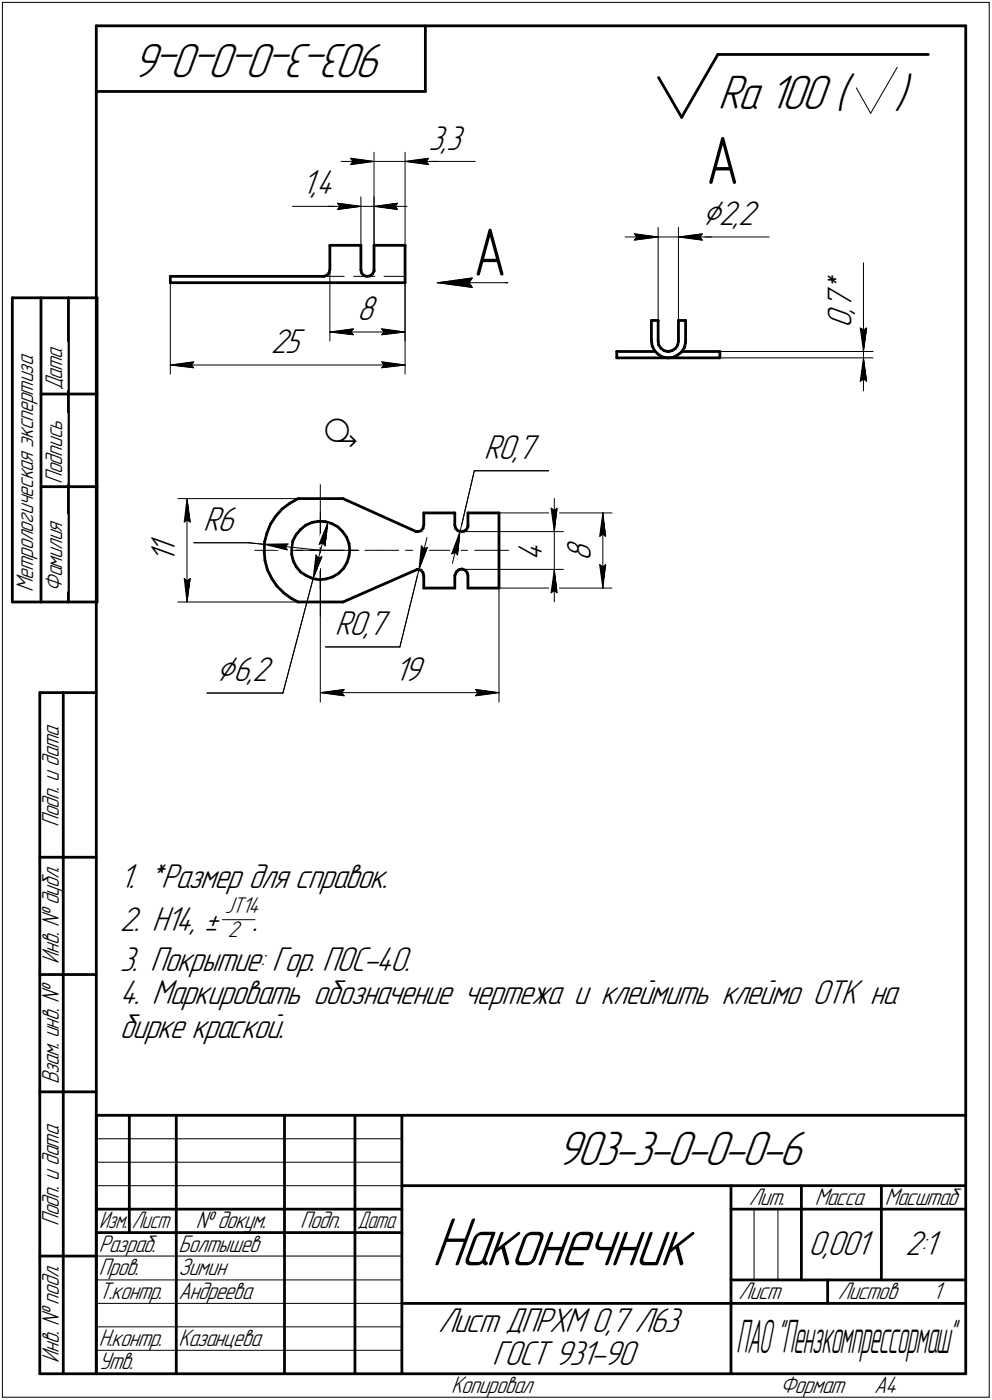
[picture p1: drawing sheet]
<svg xmlns="http://www.w3.org/2000/svg" width="211mm" height="298mm" viewBox="0 0 211 298" stroke-linecap="round" stroke-linejoin="round" font-family="sans-serif">
<defs><g id="words">
<text font-size="15.6" x="91.8" y="269.4">Наконечник</text>
<g font-size="14.6">
<text x="150.2" y="39.2">А</text>
<text x="100.7" y="58.7">А</text>
</g>
<g font-size="10.9">
<text x="82.5" y="9.4" transform="rotate(-180 82.5 9.4)">903-3-0-0-0-6</text>
<text x="152.7" y="23.2">Ra 100 (</text>
<text x="190.3" y="23.2">)</text>
<text x="118.5" y="248.1">903-3-0-0-0-6</text>
</g>
<text font-size="10.5" x="156.6" y="288.1">ПАО&quot;Пензкомпрессормаш&quot;</text>
<g font-size="8.5">
<text x="149.4" y="47.9">Ç2,2</text>
<text x="46" y="145">Ç6,2</text>
</g>
<text font-size="8" x="68.9" y="94.2">ä</text>
<g font-size="7.8">
<text x="91.2" y="31.9">3,3</text>
<text x="64.2" y="41.4">1,4</text>
<text x="181.2" y="65.7" transform="rotate(-90 181.2 65.7)">7</text>
<text x="181.2" y="62.7" transform="rotate(-90 181.2 62.7)">*</text>
<text x="76" y="68.1">8</text>
<text x="181.2" y="69.8" transform="rotate(-90 181.2 69.8)">0</text>
<text x="181.2" y="66.8" transform="rotate(-90 181.2 66.8)">,</text>
<text x="57.6" y="75.2">25</text>
<text x="102.9" y="97.7">R0,7</text>
<text x="43.3" y="113.1">R6</text>
<text x="37.3" y="119.9" transform="rotate(-90 37.3 119.9)">1</text>
<text x="37.3" y="118" transform="rotate(-90 37.3 118)">1</text>
<text x="115.4" y="119.4" transform="rotate(-90 115.4 119.4)">4</text>
<text x="125.7" y="119.4" transform="rotate(-90 125.7 119.4)">8</text>
<text x="71.2" y="135.2">R0,7</text>
<text x="83.9" y="145">19</text>
<text x="25.5" y="189">1. *Размер для справок.</text>
<text x="25.5" y="198.3">2. Н14, ±</text>
<text x="53.7" y="198.3">.</text>
<text x="25.5" y="206.7">3. Покрытие: Гор. ПОС-40.</text>
<text x="25.5" y="213.8">4. Маркировать обозначение чертежа и клеймить клеймо ОТК на</text>
<text x="25.5" y="221">бирке краской.</text>
<text x="172" y="267.2">0,001</text>
<text x="192.6" y="267.2">2:1</text>
<text x="93.2" y="283.7">Лист ДПРХМ 0,7 Л63</text>
<text x="104.7" y="290.7">ГОСТ 931-90</text>
</g>
<g font-size="5.4">
<text x="13.2" y="76.4" transform="rotate(-90 13.2 76.4)">а</text>
<text x="7.1" y="81.6" transform="rotate(-90 7.1 81.6)">и</text>
<text x="7.1" y="79.8" transform="rotate(-90 7.1 79.8)">з</text>
<text x="7.1" y="78" transform="rotate(-90 7.1 78)">а</text>
<text x="13.2" y="83.1" transform="rotate(-90 13.2 83.1)">Д</text>
<text x="13.2" y="80.8" transform="rotate(-90 13.2 80.8)">а</text>
<text x="13.2" y="79" transform="rotate(-90 13.2 79)">т</text>
<text x="7.1" y="89.8" transform="rotate(-90 7.1 89.8)">п</text>
<text x="7.1" y="87.9" transform="rotate(-90 7.1 87.9)">е</text>
<text x="7.1" y="86.1" transform="rotate(-90 7.1 86.1)">р</text>
<text x="7.1" y="84.2" transform="rotate(-90 7.1 84.2)">т</text>
<text x="7.1" y="95.3" transform="rotate(-90 7.1 95.3)">э</text>
<text x="7.1" y="93.5" transform="rotate(-90 7.1 93.5)">к</text>
<text x="7.1" y="91.6" transform="rotate(-90 7.1 91.6)">с</text>
<text x="13.2" y="95.4" transform="rotate(-90 13.2 95.4)">и</text>
<text x="13.2" y="93.6" transform="rotate(-90 13.2 93.6)">с</text>
<text x="13.2" y="91.7" transform="rotate(-90 13.2 91.7)">ь</text>
<text x="7.1" y="100.4" transform="rotate(-90 7.1 100.4)">а</text>
<text x="7.1" y="98.6" transform="rotate(-90 7.1 98.6)">я</text>
<text x="13.2" y="101" transform="rotate(-90 13.2 101)">о</text>
<text x="13.2" y="99.1" transform="rotate(-90 13.2 99.1)">д</text>
<text x="13.2" y="97.3" transform="rotate(-90 13.2 97.3)">п</text>
<text x="7.1" y="107.8" transform="rotate(-90 7.1 107.8)">ч</text>
<text x="7.1" y="106" transform="rotate(-90 7.1 106)">е</text>
<text x="7.1" y="104.1" transform="rotate(-90 7.1 104.1)">с</text>
<text x="7.1" y="102.3" transform="rotate(-90 7.1 102.3)">к</text>
<text x="13.2" y="103.1" transform="rotate(-90 13.2 103.1)">П</text>
<text x="7.1" y="113.4" transform="rotate(-90 7.1 113.4)">о</text>
<text x="7.1" y="111.5" transform="rotate(-90 7.1 111.5)">г</text>
<text x="7.1" y="109.7" transform="rotate(-90 7.1 109.7)">и</text>
<text x="13.2" y="113.4" transform="rotate(-90 13.2 113.4)">я</text>
<text x="7.1" y="119" transform="rotate(-90 7.1 119)">р</text>
<text x="7.1" y="117.1" transform="rotate(-90 7.1 117.1)">о</text>
<text x="7.1" y="115.3" transform="rotate(-90 7.1 115.3)">л</text>
<text x="13.2" y="119" transform="rotate(-90 13.2 119)">и</text>
<text x="13.2" y="117.1" transform="rotate(-90 13.2 117.1)">л</text>
<text x="13.2" y="115.3" transform="rotate(-90 13.2 115.3)">и</text>
<text x="7.1" y="126" transform="rotate(-90 7.1 126)">М</text>
<text x="7.1" y="123.4" transform="rotate(-90 7.1 123.4)">е</text>
<text x="7.1" y="121.5" transform="rotate(-90 7.1 121.5)">т</text>
<text x="13.2" y="126" transform="rotate(-90 13.2 126)">Ф</text>
<text x="13.2" y="122.9" transform="rotate(-90 13.2 122.9)">а</text>
<text x="13.2" y="121.1" transform="rotate(-90 13.2 121.1)">м</text>
<text x="12.6" y="176.1" transform="rotate(-90 12.6 176.1)">Подп. и дата</text>
<text x="12.6" y="205.2" transform="rotate(-90 12.6 205.2)">Инв. № дубл.</text>
<text x="12.6" y="230.9" transform="rotate(-90 12.6 230.9)">Взам. инв. №</text>
<text x="159.3" y="256.6">Лит.</text>
<text x="173.4" y="256.6">Масса</text>
<text x="188.3" y="256.6">Масштаб</text>
<text x="12.6" y="261.1" transform="rotate(-90 12.6 261.1)">Подп. и дата</text>
<text x="41.6" y="261.6">№ докум.</text>
<text x="63.9" y="261.6">Подп.</text>
<text x="21" y="266.6">Разраб.</text>
<text x="38" y="266.6">Болтышев</text>
<text x="21" y="271.6">Пров.</text>
<text x="38" y="271.6">Зимин</text>
<text x="21" y="276.6">Т.контр.</text>
<text x="38" y="276.6">Андреева</text>
<text x="157.1" y="276.6">Лист</text>
<text x="178.3" y="276.6">Листов</text>
<text x="198.5" y="276.6">1</text>
<text x="21" y="286.6">Н.контр.</text>
<text x="38" y="286.6">Казанцева</text>
<text x="12.6" y="290.2" transform="rotate(-90 12.6 290.2)">Инв. № подл.</text>
<text x="21" y="291.6">Утв.</text>
<text x="96" y="296.6">Копировал</text>
<text x="166" y="296.6">Формат</text>
<text x="186" y="296.6">A4</text>
</g>
<g font-size="5.3">
<text x="21.1" y="261.6">Изм.</text>
<text x="28.1" y="261.6">Лист</text>
<text x="76.1" y="261.6">Дата</text>
</g>
<g font-size="5.1">
<text x="47.8" y="194.5">JT14</text>
<text x="48.5" y="199.5">2</text>
</g>
</g></defs>
<g fill="none" stroke="#000" stroke-width=".59">
<path d="M20.5 5.5v287zM20.5 5.5h185zM20.5 19.5h70zM90.5 5.5v14zM140.1 16.5l4.9 8.5zM152.7 11.6l-7.7 13.4zM152.7 11.6h44.8zM205.5 5.5v287zM36.2 58.8h32.6zM36.2 58.8v1.4zM68.9 58.8h.1M68.9 58.8l.7-.2z"/>
<path d="M70 58.1l-.4 .5zM70.2 52.2v5.2zM70.2 52.2h6.6zM70.2 57.4l-.2 .7zM76.8 52.2v5.3zM76.8 57.5l.2 .7zM77 58.2l.4 .5zM77.4 58.7l.7 .1zM78.1 58.8h.6zM78.7 58.8l.5-.5zM79.6 52.2v5.3zM79.6 52.2h6.6z"/>
<path d="M79.6 57.7l-.4 .6zM79.6 57.5v.2zM86.2 52.2v8zM2.6 63.4h18.1zM2.6 63.4v64.8zM8.7 63.4v64.8zM14.6 63.4v64.8zM20.7 63.4v64.8zM36.2 60.2h50zM131.2 74.8h8.2zM131.2 76.2h22zM131.2 74.8v1.4z"/>
<path d="M138.6 68.2v4.4zM138.6 68.2h1.4zM138.6 72.6l.2 1.1zM138.8 73.7l.5 1zM139.3 74.7l.7 .7zM140 68.2v4.4zM140 75.4l1 .6zM140 72.6l.1 .8zM140.1 73.4l.5 .8zM140.6 74.2l.7 .5zM141 76l1.1 .2zM141.3 74.7l.9 .1z"/>
<path d="M142 74.8h.4zM142.1 76.2l1.1-.1zM142.2 74.8l.8-.1zM143 74.7l.8-.5zM143.2 76.1l1-.5zM144.2 75.6l.8-.7zM144.2 73.5l-.4 .7zM144.4 68.2v4.4zM144.4 68.2h1.5zM144.4 72.6l-.2 .9zM144.4 72.6h.1M145.1 74.8h8.1z"/>
<path d="M145.6 74l-.6 .9zM145.9 68.2v4.4zM145.9 72.9l-.3 1.1zM145.9 72.6v.3zM153.2 74.8v1.4zM8.7 83.9h12zM8.7 103.6h12zM56.2 117.4l.2 2zM56.3 115.4l-.1 2zM56.4 119.4l.5 1.9zM56.8 113.5l-.5 1.9zM57.6 111.6l-.8 1.9z"/>
<path d="M58.7 109.9l-1.1 1.7zM60 108.4l1.6-1.2zM60 108.4l-1.3 1.5zM61.6 107.2l1.8-1zM62.1 116.6v1.4zM62.1 118l.3 1.5zM62.3 115.1l-.2 1.5zM62.4 119.5l.7 1.2zM63 113.9l-.7 1.2zM63.4 106.2h9.6zM63.9 112.8l1.1-1zM63.9 112.8l-.9 1.1z"/>
<path d="M65 111.8l1.4-.5zM66.4 111.3l1.4-.3zM67.8 111l1.5 .1zM69.3 111.1l1.3 .4zM70.6 111.5l1.3 .7zM71.9 112.2l1 1zM72.9 113.2l.8 1.2zM73 106.2l15.6 7zM73.7 114.4l.6 1.3zM73.8 119.8l-.7 1.3zM74.3 115.7l.1 1.5zM74.3 118.4l-.5 1.4z"/>
<path d="M74.4 117.2l-.1 1.2zM88.6 113.2h.3zM88.9 113.2l.7-.2zM90 112.5l-.4 .5zM90.2 109.2h6.6zM90.2 111.8l-.2 .7zM90.2 109.2v2.6zM96.8 109.2v2.6zM96.8 111.8l.1 .7zM96.9 112.5l.6 .5zM97.5 113l.5 .2zM98 113.2l.7-.1z"/>
<path d="M98.7 113.1l.6-.4zM99.6 109.2h6.6zM99.6 109.2v2.6zM99.6 112.1l-.3 .6zM99.6 111.8v.3zM106.2 109.2v16zM2.6 128.2h18.1zM56.9 121.3l.9 1.9zM57.8 123.2l1.1 1.6zM58.9 124.8l1.5 1.4zM60.4 126.2l1.6 1.2zM62 127.4l1.4 .8z"/>
<path d="M63.1 120.7l.9 1.1zM63.4 128.2h9.6zM64 121.8l1.2 .8zM65.2 122.6l1.3 .6zM66.5 123.2l1.5 .2zM68 123.4l1.4-.1zM69.4 123.3l1.4-.4zM70.8 122.9l1.3-.8zM73 128.2l15.8-7zM73.1 121.1l-1 1zM88.7 121.2h.2zM88.9 121.2l.7 .2z"/>
<path d="M89.6 121.4l.4 .5zM90 121.9l.2 .7zM90.2 125.2h6.6zM90.2 122.6v2.6zM96.8 122.6v2.6zM96.9 122.3l-.1 .3zM97.1 121.8l.5-.5zM97.1 121.8l-.2 .5zM97.6 121.3l.7-.1zM98.3 121.2l.7 .2zM99 121.4l.4 .5zM99.4 121.9l.2 .7z"/>
<path d="M99.6 125.2h6.6zM99.6 122.6v2.6zM8.5 147.5v145zM8.5 147.5h12zM13.5 147.5v145zM8.5 182.5h12zM8.5 207.5h12zM8.5 232.5h12zM20.5 237.5h185zM20.5 237.5v55zM27.5 237.5v25zM37.5 237.5v55z"/>
<path d="M60.5 237.5v55zM75.5 237.5v55zM85.5 237.5v55zM20.5 257.5h65zM85.5 252.5h120zM155.5 252.5v40zM155.5 257.5h15zM170.5 252.5v20zM170.5 257.5h35zM187.5 252.5v20zM8.5 267.5h12zM20.5 262.5h65z"/>
<path d="M85.5 277.5h70zM155.5 277.5h50zM155.5 272.5h50zM176.1 272.5v5zM8.5 292.5h12zM20.5 292.5h185z"/>
</g>
<g fill="none" stroke="#000" stroke-width=".21">
<path d="M.5 .5v297zM.5 .5h210zM182.2 18.7l3.1 5.4zM190.9 14.3l-5.6 9.8zM210.5 .5v297zM72.6 34.4h7zM74.6 33.7l5 .7zM74.6 33.7l.5 .7zM74.6 35.1l5-.7zM75.1 34.4l-.5 .7zM79.6 32.4v19.8zM79.6 34.4h6.6z"/>
<path d="M86.2 34.4h14.9zM86.2 32.4v22.1zM86.2 34.4l5 .7zM86.2 34.4l5-.7zM86.2 34.4h7zM90.7 34.4l.5 .7zM91.2 33.7l-.5 .7zM62.2 43.9h14.6zM68.8 58.8h4.4zM69.8 43.9h7zM70.2 57.4v15.2zM71.8 43.3l5 .6z"/>
<path d="M71.8 43.3l.5 .6zM71.8 44.6l5-.7zM72.3 43.9l-.5 .7zM75.3 58.8h4.5zM76.8 41.9v10.3zM76.8 43.9h2.8zM79.6 41.9v13zM79.6 43.9l5 .7zM79.6 43.9l5-.6zM79.6 43.9h7zM81.7 58.8h4.5zM84.1 43.9l.5 .7z"/>
<path d="M84.6 43.3l-.5 .6zM86.2 55.5v17.1zM100.5 59.2l-.7 1zM133 50.5h7zM135 49.8l5 .7zM135 49.8l.5 .7zM135 51.1l5-.6zM135.5 50.5l-.5 .6zM140 48.4v19.8zM140 50.5h4.4zM144.4 50.5h19.3zM144.4 48.4v21.6z"/>
<path d="M144.4 50.5l5 .6zM144.4 50.5l5-.7zM144.4 50.5h7zM148.9 50.5l.5 .6zM149.4 49.8l-.5 .7zM183.7 56v18.8zM36.2 60.2v19.5zM36.2 77.7l5-.7zM36.2 77.7l5 .6zM36.2 77.7h50zM40.7 77.7l.5 .6zM41.2 77l-.5 .7z"/>
<path d="M70.2 70.7l5-.7zM70.2 70.7l5 .6zM70.2 70.7h16zM74.7 70.7l.5 .6zM75.2 70l-.5 .7zM81.2 71.3l5-.6zM81.2 70l.5 .7zM81.2 70l5 .7zM81.2 78.3l5-.6zM81.2 77l.5 .7zM81.2 77l5 .7zM81.7 70.7l-.5 .6z"/>
<path d="M81.7 77.7l-.5 .6zM86.2 60.2v19.5zM93 60.2h15zM93 60.2l7.5-1zM93 60.2l7.5 1zM99.8 60.2l.7 1zM151.3 76.2h34.5zM153.2 74.8h32.6zM183 69.8l.7 .5zM183 69.8l.7 5zM183.7 70.3l.7-.5zM183.7 67.8v7z"/>
<path d="M183.7 76.2l-.7 5zM183.7 76.2l.7 5zM183.7 76.2v7zM183.7 74.8v1.4zM184.4 69.8l-.7 5zM183 81.2l.7-.5zM183.7 80.7l.7 .5zM37.8 106.2h25.6zM39.2 111.2l.6-.5zM39.8 106.2l.7 5zM39.8 110.7l.7 .5zM39.8 106.2l-.6 5z"/>
<path d="M39.8 106.2v22zM41.2 115.6h11.6zM52.8 115.6l3.5 .3zM54.2 117.2h7.2zM56.3 115.9l5-.1zM56.3 115.9l4.8 1.2zM56.3 115.9l11.9 1.3zM60 117.2h8.2zM60.7 116.4l.6-.6zM60.7 116.4l.4 .7zM62.9 117.2h1.5zM65.9 117.2h7.2z"/>
<path d="M67.2 118.2l-.6 5zM67.2 118.2l.5 .7zM67.7 118.9l.8-.4zM67.9 115.9l.8-.3zM68.2 117.2h8.2zM68.2 117.2v8.2zM68.2 109v8.2zM68.2 117.2v14zM68.2 103.2v14zM68.2 117.2v32.3zM68.5 118.5l-1.9 4.7zM68.7 115.6l.5 .6z"/>
<path d="M69.8 111.3l-.6 4.9zM69.8 111.3l-1.9 4.6zM69.8 111.3l-3.2 11.9zM74.6 117.2h1.5zM77.6 117.2h3.6zM81.2 117.2h3.6zM86.3 117.2h1.5zM89.3 117.2h7.2zM89.7 116.2l.5 .6zM89.7 116.2l-.5 5zM90.2 116.8l.7-.2zM90.8 114.5l-1.6 6.7z"/>
<path d="M90.9 116.6l-1.7 4.6zM96.1 117.9l.8-.3zM96.9 117.6l.5 .6zM97.9 113.2l-1.8 4.7zM97.9 113.2l-.5 5zM97.9 113.2l-1.6 6.8zM98 117.2h1.5zM98 113.2h21.9zM98.2 111.8l-.3 1.4zM100.9 100.2l-2.7 11.6zM100.9 100.2h15.9zM101 117.2h7.2z"/>
<path d="M106.2 117.2v32.3zM106.2 109.2h24zM117.3 108.2l.6 .5zM117.3 108.2l.6 5zM117.9 108.7l.6-.5zM117.9 106.2v7zM117.9 113.2v8zM118.5 108.2l-.6 5zM127.6 114.2l.7-.5zM128.3 109.2l.6 5zM128.3 113.7l.6 .5zM128.3 109.2l-.7 5z"/>
<path d="M128.3 109.2v16zM37.8 128.2h25.6zM39.2 123.2l.6 5zM39.2 123.2l.6 .5zM39.8 123.7l.7-.5zM40.5 123.2l-.7 5zM66.6 123.2l-6.4 24.4zM69.3 137.8h15.8zM88.8 122.6l-3.7 15.2zM89.2 121.2l-.4 1.4zM98 121.2h21.9zM103.3 125.2h26.9z"/>
<path d="M117.3 126.2l.6-.5zM117.9 121.2l-.6 5zM117.9 125.7l.6 .5zM117.9 121.2l.6 5zM117.9 121.2v7zM127.6 120.2l.7 5zM127.6 120.2l.7 .5zM128.3 120.7l.6-.5zM128.9 120.2l-.6 5zM44 147.6h16.2zM68.2 147.5l5-.7zM68.2 147.5l5 .7z"/>
<path d="M68.2 147.5h38zM72.7 147.5l.5 .7zM73.2 146.8l-.5 .7zM101.2 148.2l5-.7zM101.2 146.8l.5 .7zM101.2 146.8l5 .7zM101.7 147.5l-.5 .7zM47.3 195.8h7zM20.5 247.5h65zM20.5 252.5h65zM20.5 242.5h65zM160.4 257.5v15z"/>
<path d="M165.5 257.5v15zM20.5 267.5h65zM20.5 272.5h65zM20.5 277.5h65zM.5 297.5h210zM20.5 282.5h65zM20.5 287.5h65z"/>
</g>
<g fill="#fff" stroke="#fff" stroke-width=".21">
<path d="M91.2 26.2h7.9zM91.2 26.3h7.9zM91.2 26.4h7.9zM91.2 26.5h7.9zM91.2 26.6h7.9zM91.2 26.7h7.9zM91.2 26.8h7.9zM91.2 26.8h7.9zM91.2 26.9h7.9zM91.2 27h7.9zM91.2 27.1h7.9zM91.2 27.2h7.9zM91.2 27.3h7.9zM91.2 27.3h7.9zM91.2 27.4h7.9zM91.2 27.5h7.9zM91.2 27.6h7.9zM91.2 27.7h7.9zM91.2 27.8h7.9zM91.2 27.9h7.9zM91.2 27.9h7.9zM91.2 28h7.9zM91.2 28.1h7.9zM91.2 28.2h7.9zM91.2 28.3h7.9zM91.2 28.4h7.9zM91.2 28.4h7.9zM91.2 28.5h7.9zM91.2 28.6h7.9zM91.2 28.7h7.9zM91.2 28.8h7.9zM91.2 28.9h7.9zM91.2 29h7.9zM91.2 29h7.9zM91.2 29.1h7.9zM91.2 29.2h7.9zM91.2 29.3h7.9zM91.2 29.4h7.9zM91.2 29.5h7.9zM91.2 29.5h7.9zM91.2 29.6h7.9zM91.2 29.7h7.9zM91.2 29.8h7.9zM91.2 29.9h7.9zM91.2 30h7.9zM91.2 30.1h7.9zM91.2 30.1h7.9zM91.2 30.2h7.9zM91.2 30.3h7.9zM91.2 30.4h7.9zM91.2 30.5h7.9zM91.2 30.6h7.9zM91.2 30.6h7.9zM91.2 30.7h7.9zM91.2 30.8h7.9zM91.2 30.9h7.9zM91.2 31h7.9zM91.2 31.1h7.9zM91.2 31.2h7.9zM91.2 31.2h7.9zM91.2 31.3h7.9zM91.2 31.4h7.9zM91.2 31.5h7.9zM91.2 31.6h7.9zM91.2 31.7h7.9zM91.2 31.7h7.9zM91.2 31.8h7.9zM91.2 31.9h7.9zM91.2 32h7.9zM91.2 32.1h7.9zM91.2 32.2h7.9zM91.2 32.3h7.9zM91.2 32.3h7.9zM91.2 32.4h7.9zM91.2 32.5h7.9zM91.2 32.6h7.9zM91.2 32.7h7.9zM91.2 32.8h7.9zM91.2 32.9h7.9zM91.2 32.9h7.9zM91.2 33h7.9zM91.2 33.1h7.9zM91.2 33.2h7.9zM91.2 33.3h7.9z"/>
<path d="M74.1 33.3h.7zM74.1 33.4h1.3zM74.1 33.4h1.8zM74.1 33.5h2.5zM74.1 33.6h3.1zM74.1 33.7h3.7zM74.1 33.8h4zM74.1 33.9h4.2zM74.1 34h4.4zM74.1 34h4.6zM74.1 34.1h4.9zM74.1 34.2h5.1zM74.1 34.3h5.3zM74.1 34.4h5.5zM74.1 34.5h5.3zM74.1 34.5h5.1zM74.1 34.6h4.9zM74.1 34.7h4.7zM74.1 34.8h4.6zM74.1 34.9h4.3zM74.1 35h4.1zM74.1 35.1h4zM74.1 35.1h3.7zM74.1 35.2h3.1zM74.1 35.3h2.5zM74.1 35.4h1.8zM74.1 35.5h1.3zM74.1 35.6h.7z"/>
<path d="M91.1 33.3h.6zM90.5 33.4h1.2zM89.8 33.4h1.9zM89.2 33.5h2.5zM88.6 33.6h3.1zM88 33.7h3.7zM87.8 33.8h3.9zM87.5 33.9h4.2zM87.4 34h4.3zM87.1 34h4.6zM86.9 34.1h4.8zM86.7 34.2h5zM86.4 34.3h5.3zM86.2 34.4h5.5zM86.4 34.5h5.3zM86.6 34.5h5.1zM86.8 34.6h4.9zM87 34.7h4.7zM87.2 34.8h4.5zM87.4 34.9h4.3zM87.6 35h4.1zM87.8 35.1h3.9zM88 35.1h3.7zM88.6 35.2h3.1zM89.2 35.3h2.5zM89.8 35.4h1.9zM90.5 35.5h1.2zM91.1 35.6h.6z"/>
<path d="M64.2 35.8h7.6zM64.2 35.9h7.6zM64.2 36h7.6zM64.2 36.1h7.6zM64.2 36.2h7.6zM64.2 36.2h7.6zM64.2 36.3h7.6zM64.2 36.4h7.6zM64.2 36.5h7.6zM64.2 36.6h7.6zM64.2 36.7h7.6zM64.2 36.7h7.6zM64.2 36.8h7.6zM64.2 36.9h7.6zM64.2 37h7.6zM64.2 37.1h7.6zM64.2 37.2h7.6zM64.2 37.3h7.6zM64.2 37.3h7.6zM64.2 37.4h7.6zM64.2 37.5h7.6zM64.2 37.6h7.6zM64.2 37.7h7.6zM64.2 37.8h7.6zM64.2 37.8h7.6zM64.2 37.9h7.6zM64.2 38h7.6zM64.2 38.1h7.6zM64.2 38.2h7.6zM64.2 38.3h7.6zM64.2 38.4h7.6zM64.2 38.4h7.6zM64.2 38.5h7.6zM64.2 38.6h7.6zM64.2 38.7h7.6zM64.2 38.8h7.6zM64.2 38.9h7.6zM64.2 38.9h7.6zM64.2 39h7.6zM64.2 39.1h7.6zM64.2 39.2h7.6zM64.2 39.3h7.6zM64.2 39.4h7.6zM64.2 39.5h7.6zM64.2 39.5h7.6zM64.2 39.6h7.6zM64.2 39.7h7.6zM64.2 39.8h7.6zM64.2 39.9h7.6zM64.2 40h7.6zM64.2 40h7.6zM64.2 40.1h7.6zM64.2 40.2h7.6zM64.2 40.3h7.6zM64.2 40.4h7.6zM64.2 40.5h7.6zM64.2 40.6h7.6zM64.2 40.6h7.6zM64.2 40.7h7.6zM64.2 40.8h7.6zM64.2 40.9h7.6zM64.2 41h7.6zM64.2 41.1h7.6zM64.2 41.1h7.6zM64.2 41.2h7.6zM64.2 41.3h7.6zM64.2 41.4h7.6zM64.2 41.5h7.6zM64.2 41.6h7.6zM64.2 41.7h7.6zM64.2 41.7h7.6zM64.2 41.8h7.6zM64.2 41.9h7.6zM64.2 42h7.6zM64.2 42.1h7.6zM64.2 42.2h7.6zM64.2 42.2h7.6zM64.2 42.3h7.6zM64.2 42.4h7.6zM64.2 42.5h7.6zM64.2 42.6h7.6zM64.2 42.7h7.6zM64.2 42.8h7.6zM64.2 42.8h7.6z"/>
<path d="M71.3 42.8h.7zM71.3 42.8h1.3zM71.3 42.9h1.9zM71.3 43h2.5zM71.3 43.1h3.1zM71.3 43.2h3.7zM71.3 43.3h4zM71.3 43.3h4.1zM71.3 43.4h4.3zM71.3 43.5h4.6zM71.3 43.6h4.7zM71.3 43.7h4.9zM71.3 43.8h5.2zM71.3 43.9h5.3zM71.3 43.9h5.5zM71.3 44h5.3zM71.3 44.1h5.1zM71.3 44.2h4.9zM71.3 44.3h4.6zM71.3 44.4h4.4zM71.3 44.4h4.2zM71.3 44.5h4zM71.3 44.6h3.7zM71.3 44.7h3.1zM71.3 44.8h2.5zM71.3 44.9h1.9zM71.3 45h1.3zM71.3 45h.7z"/>
<path d="M84.5 42.8h.6zM83.9 42.8h1.2zM83.2 42.9h1.9zM82.6 43h2.5zM82 43.1h3.1zM81.4 43.2h3.7zM81.2 43.3h3.9zM81 43.3h4.1zM80.8 43.4h4.3zM80.6 43.5h4.5zM80.4 43.6h4.7zM80.2 43.7h4.9zM80 43.8h5.1zM79.8 43.9h5.3zM79.6 43.9h5.5zM79.8 44h5.3zM80.1 44.1h5zM80.3 44.2h4.8zM80.5 44.3h4.6zM80.8 44.4h4.3zM80.9 44.4h4.2zM81.2 44.5h3.9zM81.4 44.6h3.7zM82 44.7h3.1zM82.6 44.8h2.5zM83.2 44.9h1.9zM83.9 45h1.2zM84.5 45h.6z"/>
<path d="M75.9 62.5h4.5zM75.9 62.6h4.5zM75.9 62.7h4.5zM75.9 62.7h4.5zM75.9 62.8h4.5zM75.9 62.9h4.5zM75.9 63h4.5zM75.9 63.1h4.5zM75.9 63.2h4.5zM75.9 63.2h4.5zM75.9 63.3h4.5zM75.9 63.4h4.5zM75.9 63.5h4.5zM75.9 63.6h4.5zM75.9 63.7h4.5zM75.9 63.8h4.5zM75.9 63.8h4.5zM75.9 63.9h4.5zM75.9 64h4.5zM75.9 64.1h4.5zM75.9 64.2h4.5zM75.9 64.3h4.5zM75.9 64.3h4.5zM75.9 64.4h4.5zM75.9 64.5h4.5zM75.9 64.6h4.5zM75.9 64.7h4.5zM75.9 64.8h4.5zM75.9 64.9h4.5zM75.9 64.9h4.5zM75.9 65h4.5zM75.9 65.1h4.5zM75.9 65.2h4.5zM75.9 65.3h4.5zM75.9 65.4h4.5zM75.9 65.4h4.5zM75.9 65.5h4.5zM75.9 65.6h4.5zM75.9 65.7h4.5zM75.9 65.8h4.5zM75.9 65.9h4.5zM75.9 66h4.5zM75.9 66h4.5zM75.9 66.1h4.5zM75.9 66.2h4.5zM75.9 66.3h4.5zM75.9 66.4h4.5zM75.9 66.5h4.5zM75.9 66.5h4.5zM75.9 66.6h4.5zM75.9 66.7h4.5zM75.9 66.8h4.5zM75.9 66.9h4.5zM75.9 67h4.5zM75.9 67.1h4.5zM75.9 67.1h4.5zM75.9 67.2h4.5zM75.9 67.3h4.5zM75.9 67.4h4.5zM75.9 67.5h4.5zM75.9 67.6h4.5zM75.9 67.6h4.5zM75.9 67.7h4.5zM75.9 67.8h4.5zM75.9 67.9h4.5zM75.9 68h4.5zM75.9 68.1h4.5zM75.9 68.2h4.5zM75.9 68.2h4.5zM75.9 68.3h4.5zM75.9 68.4h4.5zM75.9 68.5h4.5zM75.9 68.6h4.5zM75.9 68.7h4.5zM75.9 68.7h4.5zM75.9 68.8h4.5zM75.9 68.9h4.5zM75.9 69h4.5zM75.9 69.1h4.5zM75.9 69.2h4.5zM75.9 69.3h4.5zM75.9 69.3h4.5zM75.9 69.4h4.5zM75.9 69.5h4.5zM75.9 69.6h4.5z"/>
<path d="M75.1 69.5h.6zM74.5 69.6h1.2zM73.8 69.7h1.9zM73.2 69.8h2.5zM72.6 69.8h3.1zM72 69.9h3.7zM71.8 70h3.9zM71.6 70.1h4.1zM71.4 70.2h4.3zM71.2 70.3h4.5zM71 70.4h4.7zM70.8 70.4h4.9zM70.6 70.5h5.1zM70.4 70.6h5.3zM70.2 70.7h5.5zM70.4 70.8h5.3zM70.7 70.9h5zM70.9 71h4.8zM71.1 71h4.6zM71.4 71.1h4.3zM71.5 71.2h4.2zM71.8 71.3h3.9zM72 71.4h3.7zM72.6 71.5h3.1zM73.2 71.5h2.5zM73.8 71.6h1.9zM74.5 71.7h1.2zM75.1 71.8h.6z"/>
<path d="M80.7 69.5h.7zM80.7 69.6h1.3zM80.7 69.7h1.8zM80.7 69.8h2.5zM80.7 69.8h3.1zM80.7 69.9h3.7zM80.7 70h4zM80.7 70.1h4.1zM80.7 70.2h4.3zM80.7 70.3h4.6zM80.7 70.4h4.7zM80.7 70.4h4.9zM80.7 70.5h5.2zM80.7 70.6h5.3zM80.7 70.7h5.5zM80.7 70.8h5.3zM80.7 70.9h5.1zM80.7 71h4.9zM80.7 71h4.6zM80.7 71.1h4.4zM80.7 71.2h4.2zM80.7 71.3h4zM80.7 71.4h3.7zM80.7 71.5h3.1zM80.7 71.5h2.5zM80.7 71.6h1.8zM80.7 71.7h1.3zM80.7 71.8h.7z"/>
<path d="M57.6 69.6h7.2zM57.6 69.7h7.2zM57.6 69.8h7.2zM57.6 69.8h7.2zM57.6 69.9h7.2zM57.6 70h7.2zM57.6 70.1h7.2zM57.6 70.2h7.2zM57.6 70.3h7.2zM57.6 70.4h7.2zM57.6 70.4h7.2zM57.6 70.5h7.2zM57.6 70.6h7.2zM57.6 70.7h7.2zM57.6 70.8h7.2zM57.6 70.9h7.2zM57.6 71h7.2zM57.6 71h7.2zM57.6 71.1h7.2zM57.6 71.2h7.2zM57.6 71.3h7.2zM57.6 71.4h7.2zM57.6 71.5h7.2zM57.6 71.5h7.2zM57.6 71.6h7.2zM57.6 71.7h7.2zM57.6 71.8h7.2zM57.6 71.9h7.2zM57.6 72h7.2zM57.6 72.1h7.2zM57.6 72.1h7.2zM57.6 72.2h7.2zM57.6 72.3h7.2zM57.6 72.4h7.2zM57.6 72.5h7.2zM57.6 72.6h7.2zM57.6 72.6h7.2zM57.6 72.7h7.2zM57.6 72.8h7.2zM57.6 72.9h7.2zM57.6 73h7.2zM57.6 73.1h7.2zM57.6 73.2h7.2zM57.6 73.2h7.2zM57.6 73.3h7.2zM57.6 73.4h7.2zM57.6 73.5h7.2zM57.6 73.6h7.2zM57.6 73.7h7.2zM57.6 73.7h7.2zM57.6 73.8h7.2zM57.6 73.9h7.2zM57.6 74h7.2zM57.6 74.1h7.2zM57.6 74.2h7.2zM57.6 74.3h7.2zM57.6 74.3h7.2zM57.6 74.4h7.2zM57.6 74.5h7.2zM57.6 74.6h7.2zM57.6 74.7h7.2zM57.6 74.8h7.2zM57.6 74.8h7.2zM57.6 74.9h7.2zM57.6 75h7.2zM57.6 75.1h7.2zM57.6 75.2h7.2zM57.6 75.3h7.2zM57.6 75.4h7.2zM57.6 75.4h7.2zM57.6 75.5h7.2zM57.6 75.6h7.2zM57.6 75.7h7.2zM57.6 75.8h7.2zM57.6 75.9h7.2zM57.6 75.9h7.2zM57.6 76h7.2zM57.6 76.1h7.2zM57.6 76.2h7.2zM57.6 76.3h7.2zM57.6 76.4h7.2zM57.6 76.5h7.2zM57.6 76.5h7.2zM57.6 76.6h7.2z"/>
<path d="M41.1 76.5h.6zM40.5 76.6h1.2zM39.9 76.7h1.8zM39.3 76.8h2.4zM38.7 76.9h3zM38 77h3.7zM37.8 77h3.9zM37.7 77.1h4zM37.4 77.2h4.3zM37.3 77.3h4.4zM37.1 77.4h4.6zM36.8 77.5h4.9zM36.7 77.6h5zM36.5 77.6h5.2zM36.2 77.7h5.5zM36.5 77.8h5.2zM36.7 77.9h5zM36.9 78h4.8zM37.2 78.1h4.5zM37.4 78.1h4.3zM37.6 78.2h4.1zM37.8 78.3h3.9zM38 78.4h3.7zM38.7 78.5h3zM39.3 78.6h2.4zM39.9 78.7h1.8zM40.5 78.7h1.2zM41.1 78.8h.6z"/>
<path d="M80.7 76.5h.7zM80.7 76.6h1.3zM80.7 76.7h1.8zM80.7 76.8h2.5zM80.7 76.9h3.1zM80.7 77h3.7zM80.7 77h4zM80.7 77.1h4.1zM80.7 77.2h4.3zM80.7 77.3h4.6zM80.7 77.4h4.7zM80.7 77.5h4.9zM80.7 77.6h5.2zM80.7 77.6h5.3zM80.7 77.7h5.5zM80.7 77.8h5.3zM80.7 77.9h5.1zM80.7 78h4.9zM80.7 78.1h4.6zM80.7 78.1h4.4zM80.7 78.2h4.2zM80.7 78.3h4zM80.7 78.4h3.7zM80.7 78.5h3.1zM80.7 78.6h2.5zM80.7 78.7h1.8zM80.7 78.7h1.3zM80.7 78.8h.7z"/>
<path d="M31.7 114.5h7.2zM31.7 114.6h7.2zM31.7 114.6h7.2zM31.7 114.7h7.2zM31.7 114.8h7.2zM31.7 114.9h7.2zM31.7 115h7.2zM31.7 115.1h7.2zM31.7 115.1h7.2zM31.7 115.2h7.2zM31.7 115.3h7.2zM31.7 115.4h7.2zM31.7 115.5h7.2zM31.7 115.6h7.2zM31.7 115.7h7.2zM31.7 115.7h7.2zM31.7 115.8h7.2zM31.7 115.9h7.2zM31.7 116h7.2zM31.7 116.1h7.2zM31.7 116.2h7.2zM31.7 116.2h7.2zM31.7 116.3h7.2zM31.7 116.4h7.2zM31.7 116.5h7.2zM31.7 116.6h7.2zM31.7 116.7h7.2zM31.7 116.8h7.2zM31.7 116.8h7.2zM31.7 116.9h7.2zM31.7 117h7.2zM31.7 117.1h7.2zM31.7 117.2h7.2zM31.7 117.3h7.2zM31.7 117.3h7.2zM31.7 117.4h7.2zM31.7 117.5h7.2zM31.7 117.6h7.2zM31.7 117.7h7.2zM31.7 117.8h7.2zM31.7 117.9h7.2zM31.7 117.9h7.2zM31.7 118h7.2zM31.7 118.1h7.2zM31.7 118.2h7.2zM31.7 118.3h7.2zM31.7 118.4h7.2zM31.7 118.4h7.2zM31.7 118.5h7.2zM31.7 118.6h7.2zM31.7 118.7h7.2zM31.7 118.8h7.2zM31.7 118.9h7.2zM31.7 119h7.2zM31.7 119h7.2zM31.7 119.1h7.2zM31.7 119.2h7.2zM31.7 119.3h7.2zM31.7 119.4h7.2zM31.7 119.5h7.2zM31.7 119.5h7.2zM31.7 119.6h7.2zM31.7 119.7h7.2zM31.7 119.8h7.2zM31.7 119.9h7.2z"/>
<path d="M39.7 106.4h.3zM39.7 106.5h.3zM39.7 106.6h.3zM39.6 106.7h.4zM39.6 106.8h.4zM39.6 106.8h.5zM39.5 106.9h.6zM39.5 107h.7zM39.5 107.1h.7zM39.5 107.2h.7zM39.5 107.3h.8zM39.4 107.4h.9zM39.4 107.4h1zM39.4 107.5h1zM39.3 107.6h1.1zM39.3 107.7h1.2zM39.3 107.8h1.2zM39.2 107.9h1.4zM39.2 107.9h1.4zM39.1 108h1.5zM39.1 108.1h1.5zM39.1 108.2h1.5zM39.1 108.3h1.5zM39.1 108.4h1.5zM39.1 108.5h1.5zM39.1 108.5h1.5zM39.1 108.6h1.5zM39 108.7h1.7zM39 108.8h1.7zM39 108.9h1.7zM39 109h1.7zM39 109.1h1.7zM39 109.1h1.7zM39 109.2h1.7zM38.9 109.3h1.9zM38.9 109.4h1.9zM38.9 109.5h1.9zM38.9 109.6h1.9zM38.9 109.6h1.9zM38.9 109.7h1.9zM38.9 109.8h1.9zM38.9 109.9h2zM38.9 110h2zM38.9 110.1h2zM38.9 110.2h2zM38.9 110.2h2zM38.9 110.3h2zM38.9 110.4h2zM38.8 110.5h2.2zM38.8 110.6h2.2zM38.8 110.7h2.2zM38.8 110.7h2.2zM38.8 110.8h2.2zM38.8 110.9h2.2zM38.8 111h2.2zM38.7 111.1h2.4zM38.7 111.2h2.4zM38.7 111.3h2.4zM38.7 111.3h2.4zM38.7 111.4h2.4zM38.7 111.5h2.4zM38.7 111.6h2.4z"/>
<path d="M38.6 122.7h2.5zM38.7 122.8h2.4zM38.7 122.9h2.4zM38.7 122.9h2.4zM38.7 123h2.4zM38.7 123.1h2.4zM38.7 123.2h2.4zM38.7 123.3h2.4zM38.8 123.4h2.2zM38.8 123.4h2.2zM38.8 123.5h2.2zM38.8 123.6h2.2zM38.8 123.7h2.2zM38.8 123.8h2.2zM38.8 123.9h2.2zM38.9 124h2zM38.9 124h2zM38.9 124.1h2zM38.9 124.2h2zM38.9 124.3h2zM38.9 124.4h2zM38.9 124.5h2zM38.9 124.5h1.9zM38.9 124.6h1.9zM38.9 124.7h1.9zM38.9 124.8h1.9zM38.9 124.9h1.9zM38.9 125h1.9zM38.9 125.1h1.9zM38.9 125.1h1.9zM39 125.2h1.7zM39 125.3h1.7zM39 125.4h1.7zM39 125.5h1.7zM39 125.6h1.7zM39 125.6h1.7zM39 125.7h1.7zM39.1 125.8h1.5zM39.1 125.9h1.5zM39.1 126h1.5zM39.1 126.1h1.5zM39.1 126.2h1.5zM39.1 126.2h1.5zM39.1 126.3h1.5zM39.1 126.4h1.5zM39.2 126.5h1.4zM39.2 126.6h1.4zM39.3 126.7h1.2zM39.3 126.7h1.2zM39.3 126.8h1.1zM39.4 126.9h1zM39.4 127h.9zM39.5 127.1h.8zM39.5 127.2h.8zM39.5 127.3h.7zM39.5 127.3h.7zM39.5 127.4h.6zM39.5 127.5h.6zM39.6 127.6h.4zM39.6 127.7h.4zM39.7 127.8h.3zM39.7 127.8h.3zM39.7 127.9h.3z"/>
<path d="M83.9 139.4h6.6zM83.9 139.4h6.6zM83.9 139.5h6.6zM83.9 139.6h6.6zM83.9 139.7h6.6zM83.9 139.8h6.6zM83.9 139.9h6.6zM83.9 140h6.6zM83.9 140h6.6zM83.9 140.1h6.6zM83.9 140.2h6.6zM83.9 140.3h6.6zM83.9 140.4h6.6zM83.9 140.5h6.6zM83.9 140.5h6.6zM83.9 140.6h6.6zM83.9 140.7h6.6zM83.9 140.8h6.6zM83.9 140.9h6.6zM83.9 141h6.6zM83.9 141.1h6.6zM83.9 141.1h6.6zM83.9 141.2h6.6zM83.9 141.3h6.6zM83.9 141.4h6.6zM83.9 141.5h6.6zM83.9 141.6h6.6zM83.9 141.6h6.6zM83.9 141.7h6.6zM83.9 141.8h6.6zM83.9 141.9h6.6zM83.9 142h6.6zM83.9 142.1h6.6zM83.9 142.2h6.6zM83.9 142.2h6.6zM83.9 142.3h6.6zM83.9 142.4h6.6zM83.9 142.5h6.6zM83.9 142.6h6.6zM83.9 142.7h6.6zM83.9 142.7h6.6zM83.9 142.8h6.6zM83.9 142.9h6.6zM83.9 143h6.6zM83.9 143.1h6.6zM83.9 143.2h6.6zM83.9 143.3h6.6zM83.9 143.3h6.6zM83.9 143.4h6.6zM83.9 143.5h6.6zM83.9 143.6h6.6zM83.9 143.7h6.6zM83.9 143.8h6.6zM83.9 143.8h6.6zM83.9 143.9h6.6zM83.9 144h6.6zM83.9 144.1h6.6zM83.9 144.2h6.6zM83.9 144.3h6.6zM83.9 144.4h6.6zM83.9 144.4h6.6zM83.9 144.5h6.6zM83.9 144.6h6.6zM83.9 144.7h6.6zM83.9 144.8h6.6zM83.9 144.9h6.6zM83.9 144.9h6.6zM83.9 145h6.6zM83.9 145.1h6.6zM83.9 145.2h6.6zM83.9 145.3h6.6zM83.9 145.4h6.6zM83.9 145.5h6.6zM83.9 145.5h6.6zM83.9 145.6h6.6zM83.9 145.7h6.6zM83.9 145.8h6.6zM83.9 145.9h6.6zM83.9 146h6.6zM83.9 146h6.6zM83.9 146.1h6.6zM83.9 146.2h6.6zM83.9 146.3h6.6zM83.9 146.4h6.6z"/>
<path d="M73 146.4h.7zM72.2 146.5h1.5zM71.5 146.6h2.2zM70.8 146.6h2.9zM70 146.7h3.7zM69.8 146.8h3.9zM69.7 146.9h4zM69.4 147h4.3zM69.3 147.1h4.4zM69 147.2h4.7zM68.8 147.2h4.9zM68.6 147.3h5.1zM68.4 147.4h5.3zM68.2 147.5h5.5zM68.4 147.6h5.3zM68.6 147.7h5.1zM68.8 147.7h4.9zM69 147.8h4.7zM69.3 147.9h4.4zM69.4 148h4.3zM69.7 148.1h4zM69.8 148.2h3.9zM70 148.3h3.7zM70.7 148.3h3zM71.3 148.4h2.4zM71.9 148.5h1.8zM72.5 148.6h1.2zM73.1 148.7h.6z"/>
<path d="M100.7 146.4h.7zM100.7 146.5h1.5zM100.7 146.6h2.3zM100.7 146.6h3zM100.7 146.7h3.7zM100.7 146.8h3.9zM100.7 146.9h4.1zM100.7 147h4.3zM100.7 147.1h4.5zM100.7 147.2h4.7zM100.7 147.2h4.9zM100.7 147.3h5.1zM100.7 147.4h5.3zM100.7 147.5h5.5zM100.7 147.6h5.3zM100.7 147.7h5.1zM100.7 147.7h4.9zM100.7 147.8h4.7zM100.7 147.9h4.5zM100.7 148h4.3zM100.7 148.1h4.1zM100.7 148.2h3.9zM100.7 148.3h3.7zM100.7 148.3h3.1zM100.7 148.4h2.5zM100.7 148.5h1.8zM100.7 148.6h1.2zM100.7 148.7h.6z"/>
<path d="M120.1 115h7.2zM120.1 115.1h7.2zM120.1 115.1h7.2zM120.1 115.2h7.2zM120.1 115.3h7.2zM120.1 115.4h7.2zM120.1 115.5h7.2zM120.1 115.6h7.2zM120.1 115.7h7.2zM120.1 115.7h7.2zM120.1 115.8h7.2zM120.1 115.9h7.2zM120.1 116h7.2zM120.1 116.1h7.2zM120.1 116.2h7.2zM120.1 116.2h7.2zM120.1 116.3h7.2zM120.1 116.4h7.2zM120.1 116.5h7.2zM120.1 116.6h7.2zM120.1 116.7h7.2zM120.1 116.8h7.2zM120.1 116.8h7.2zM120.1 116.9h7.2zM120.1 117h7.2zM120.1 117.1h7.2zM120.1 117.2h7.2zM120.1 117.3h7.2zM120.1 117.3h7.2zM120.1 117.4h7.2zM120.1 117.5h7.2zM120.1 117.6h7.2zM120.1 117.7h7.2zM120.1 117.8h7.2zM120.1 117.9h7.2zM120.1 117.9h7.2zM120.1 118h7.2zM120.1 118.1h7.2zM120.1 118.2h7.2zM120.1 118.3h7.2zM120.1 118.4h7.2zM120.1 118.4h7.2zM120.1 118.5h7.2zM120.1 118.6h7.2zM120.1 118.7h7.2zM120.1 118.8h7.2zM120.1 118.9h7.2zM120.1 119h7.2zM120.1 119h7.2zM120.1 119.1h7.2zM120.1 119.2h7.2zM120.1 119.3h7.2z"/>
<path d="M128.2 109.5h.2zM128.2 109.6h.2zM128.1 109.6h.3zM128.1 109.7h.4zM128 109.8h.5zM128 109.9h.6zM128 110h.6zM127.9 110.1h.7zM127.9 110.2h.8zM127.8 110.2h.9zM127.8 110.3h.9zM127.8 110.4h1zM127.8 110.5h1zM127.8 110.6h1.1zM127.7 110.7h1.2zM127.7 110.7h1.2zM127.6 110.8h1.3zM127.6 110.9h1.3zM127.5 111h1.4zM127.5 111.1h1.5zM127.5 111.2h1.5zM127.5 111.3h1.5zM127.5 111.3h1.5zM127.5 111.4h1.5zM127.5 111.5h1.5zM127.5 111.6h1.5zM127.4 111.7h1.7zM127.4 111.8h1.7zM127.4 111.8h1.7zM127.4 111.9h1.7zM127.4 112h1.7zM127.4 112.1h1.7zM127.4 112.2h1.7zM127.3 112.3h1.9zM127.3 112.4h1.9zM127.3 112.4h1.9zM127.3 112.5h1.9zM127.3 112.6h1.9zM127.3 112.7h1.9zM127.3 112.8h1.9zM127.3 112.9h1.9zM127.3 112.9h2zM127.3 113h2zM127.3 113.1h2zM127.3 113.2h2zM127.3 113.3h2zM127.3 113.4h2zM127.3 113.5h2zM127.2 113.5h2.2zM127.2 113.6h2.2zM127.2 113.7h2.2zM127.2 113.8h2.2zM127.2 113.9h2.2zM127.2 114h2.2zM127.2 114h2.2zM127.1 114.1h2.4zM127.1 114.2h2.4zM127.1 114.3h2.4zM127.1 114.4h2.4zM127.1 114.5h2.4zM127.1 114.6h2.4zM127.1 114.6h2.4z"/>
<path d="M127 119.7h2.5zM127.1 119.8h2.4zM127.1 119.9h2.4zM127.1 120h2.4zM127.1 120.1h2.4zM127.1 120.1h2.4zM127.1 120.2h2.4zM127.1 120.3h2.4zM127.2 120.4h2.2zM127.2 120.5h2.2zM127.2 120.6h2.2zM127.2 120.6h2.2zM127.2 120.7h2.2zM127.2 120.8h2.2zM127.2 120.9h2.2zM127.3 121h2zM127.3 121.1h2zM127.3 121.2h2zM127.3 121.2h2zM127.3 121.3h2zM127.3 121.4h2zM127.3 121.5h2zM127.3 121.6h1.9zM127.3 121.7h1.9zM127.3 121.8h1.9zM127.3 121.8h1.9zM127.3 121.9h1.9zM127.3 122h1.9zM127.3 122.1h1.9zM127.3 122.2h1.9zM127.4 122.3h1.7zM127.4 122.3h1.7zM127.4 122.4h1.7zM127.4 122.5h1.7zM127.4 122.6h1.7zM127.4 122.7h1.7zM127.4 122.8h1.7zM127.5 122.9h1.5zM127.5 122.9h1.5zM127.5 123h1.5zM127.5 123.1h1.5zM127.5 123.2h1.5zM127.5 123.3h1.5zM127.5 123.4h1.5zM127.5 123.4h1.4zM127.6 123.5h1.3zM127.6 123.6h1.3zM127.7 123.7h1.2zM127.7 123.8h1.2zM127.8 123.9h1.1zM127.8 124h1zM127.8 124h1zM127.8 124.1h.9zM127.8 124.2h.9zM127.9 124.3h.8zM127.9 124.4h.7zM128 124.5h.6zM128 124.5h.6zM128 124.6h.5zM128.1 124.7h.4zM128.1 124.8h.3zM128.2 124.9h.2zM128.2 125h.2z"/>
<path d="M109.7 115h7.2zM109.7 115.1h7.2zM109.7 115.1h7.2zM109.7 115.2h7.2zM109.7 115.3h7.2zM109.7 115.4h7.2zM109.7 115.5h7.2zM109.7 115.6h7.2zM109.7 115.7h7.2zM109.7 115.7h7.2zM109.7 115.8h7.2zM109.7 115.9h7.2zM109.7 116h7.2zM109.7 116.1h7.2zM109.7 116.2h7.2zM109.7 116.2h7.2zM109.7 116.3h7.2zM109.7 116.4h7.2zM109.7 116.5h7.2zM109.7 116.6h7.2zM109.7 116.7h7.2zM109.7 116.8h7.2zM109.7 116.8h7.2zM109.7 116.9h7.2zM109.7 117h7.2zM109.7 117.1h7.2zM109.7 117.2h7.2zM109.7 117.3h7.2zM109.7 117.3h7.2zM109.7 117.4h7.2zM109.7 117.5h7.2zM109.7 117.6h7.2zM109.7 117.7h7.2zM109.7 117.8h7.2zM109.7 117.9h7.2zM109.7 117.9h7.2zM109.7 118h7.2zM109.7 118.1h7.2zM109.7 118.2h7.2zM109.7 118.3h7.2zM109.7 118.4h7.2zM109.7 118.4h7.2zM109.7 118.5h7.2zM109.7 118.6h7.2zM109.7 118.7h7.2zM109.7 118.8h7.2zM109.7 118.9h7.2zM109.7 119h7.2zM109.7 119h7.2zM109.7 119.1h7.2zM109.7 119.2h7.2zM109.7 119.3h7.2z"/>
<path d="M116.7 107.7h2.4zM116.8 107.8h2.3zM116.8 107.9h2.3zM116.8 107.9h2.3zM116.8 108h2.3zM116.8 108.1h2.3zM116.8 108.2h2.3zM116.8 108.3h2.3zM116.8 108.4h2.2zM116.8 108.5h2.2zM116.8 108.5h2.2zM116.8 108.6h2.2zM116.8 108.7h2.2zM116.8 108.8h2.2zM116.8 108.9h2.2zM116.9 109h2.1zM116.9 109.1h2.1zM116.9 109.1h2.1zM116.9 109.2h2.1zM116.9 109.3h2.1zM116.9 109.4h2.1zM116.9 109.5h2.1zM116.9 109.6h2zM117 109.6h1.9zM117 109.7h1.9zM117 109.8h1.9zM117 109.9h1.9zM117 110h1.9zM117 110.1h1.9zM117 110.2h1.9zM117.1 110.2h1.7zM117.1 110.3h1.7zM117.1 110.4h1.7zM117.1 110.5h1.7zM117.1 110.6h1.7zM117.1 110.7h1.7zM117.1 110.7h1.7zM117.2 110.8h1.5zM117.2 110.9h1.5zM117.2 111h1.5zM117.2 111.1h1.5zM117.2 111.2h1.5zM117.2 111.3h1.5zM117.2 111.3h1.5zM117.2 111.4h1.4zM117.3 111.5h1.3zM117.3 111.6h1.3zM117.3 111.7h1.2zM117.3 111.8h1.2zM117.4 111.8h1.1zM117.4 111.9h1zM117.4 112h1zM117.5 112.1h.9zM117.5 112.2h.9zM117.6 112.3h.8zM117.6 112.4h.7zM117.7 112.4h.6zM117.7 112.5h.6zM117.7 112.6h.5zM117.8 112.7h.4zM117.8 112.8h.3zM117.9 112.9h.2zM117.9 112.9h.2z"/>
<path d="M117.9 121.5h.2zM117.9 121.6h.2zM117.8 121.7h.3zM117.8 121.8h.4zM117.7 121.8h.5zM117.7 121.9h.6zM117.7 122h.6zM117.6 122.1h.7zM117.6 122.2h.8zM117.5 122.3h.9zM117.5 122.3h.9zM117.4 122.4h1zM117.4 122.5h1zM117.4 122.6h1.1zM117.3 122.7h1.2zM117.3 122.8h1.2zM117.3 122.9h1.3zM117.3 122.9h1.3zM117.2 123h1.4zM117.2 123.1h1.5zM117.2 123.2h1.5zM117.2 123.3h1.5zM117.2 123.4h1.5zM117.2 123.4h1.5zM117.2 123.5h1.5zM117.2 123.6h1.5zM117.1 123.7h1.7zM117.1 123.8h1.7zM117.1 123.9h1.7zM117.1 124h1.7zM117.1 124h1.7zM117.1 124.1h1.7zM117.1 124.2h1.7zM117 124.3h1.9zM117 124.4h1.9zM117 124.5h1.9zM117 124.5h1.9zM117 124.6h1.9zM117 124.7h1.9zM117 124.8h1.9zM116.9 124.9h2zM116.9 125h2.1zM116.9 125.1h2.1zM116.9 125.1h2.1zM116.9 125.2h2.1zM116.9 125.3h2.1zM116.9 125.4h2.1zM116.9 125.5h2.1zM116.8 125.6h2.2zM116.8 125.6h2.2zM116.8 125.7h2.2zM116.8 125.8h2.2zM116.8 125.9h2.2zM116.8 126h2.2zM116.8 126.1h2.2zM116.8 126.2h2.3zM116.8 126.2h2.3zM116.8 126.3h2.3zM116.8 126.4h2.3zM116.8 126.5h2.3zM116.8 126.6h2.3zM116.8 126.7h2.3z"/>
<path d="M69.7 111.4h.1zM69.6 111.5h.2zM69.5 111.6h.3zM69.5 111.7h.3zM69.4 111.8h.4zM69.3 111.8h.5zM69.3 111.9h.6zM69.2 112h.7zM69.2 112.1h.7zM69.1 112.2h.8zM69 112.3h.9zM68.9 112.4h1zM68.9 112.4h1zM68.8 112.5h1.2zM68.7 112.6h1.3zM68.7 112.7h1.3zM68.6 112.8h1.4zM68.6 112.9h1.4zM68.6 112.9h1.4zM68.5 113h1.5zM68.5 113.1h1.5zM68.5 113.2h1.5zM68.4 113.3h1.6zM68.4 113.4h1.6zM68.3 113.5h1.7zM68.3 113.5h1.7zM68.3 113.6h1.7zM68.2 113.7h1.8zM68.2 113.8h1.8zM68.2 113.9h1.7zM68.2 114h1.7zM68.2 114h1.7zM68.1 114.1h1.8zM68.1 114.2h1.8zM68 114.3h1.9zM68 114.4h1.9zM68 114.5h1.9zM67.9 114.6h2zM67.9 114.6h1.9zM67.9 114.7h1.9zM67.8 114.8h2zM67.8 114.9h2zM67.7 115h2.1zM67.7 115.1h2.1zM67.7 115.1h2.1zM67.6 115.2h2.2zM67.6 115.3h2.2zM67.6 115.4h2.2zM67.6 115.5h2.2zM67.6 115.6h2.2zM67.5 115.7h2.3zM67.5 115.7h2.3zM67.4 115.8h2.4zM67.4 115.9h2.4zM67.4 116h2.4zM67.3 116.1h2.5zM67.3 116.2h2.4zM67.2 116.2h2.5zM67.6 116.3h2.1zM68.1 116.4h1.6zM68.4 116.5h1.3zM68.7 116.6h1zM69 116.7h.7zM69.3 116.8h.4z"/>
<path d="M66.8 117.7h.4zM66.8 117.8h.8zM66.8 117.9h1.2zM66.8 117.9h1.5zM66.8 118h1.8zM66.8 118.1h2.1zM66.8 118.2h2.4zM66.8 118.3h2.4zM66.7 118.4h2.5zM66.7 118.4h2.4zM66.7 118.5h2.4zM66.7 118.6h2.4zM66.7 118.7h2.3zM66.7 118.8h2.3zM66.7 118.9h2.2zM66.7 119h2.2zM66.7 119h2.2zM66.6 119.1h2.2zM66.6 119.2h2.2zM66.6 119.3h2.1zM66.6 119.4h2.1zM66.6 119.5h2.1zM66.6 119.5h2.1zM66.6 119.6h2.1zM66.6 119.7h2zM66.6 119.8h2zM66.5 119.9h2.1zM66.5 120h2zM66.5 120.1h2zM66.5 120.1h2zM66.5 120.2h1.9zM66.5 120.3h1.9zM66.5 120.4h1.8zM66.5 120.5h1.8zM66.5 120.6h1.8zM66.5 120.6h1.7zM66.5 120.7h1.7zM66.5 120.8h1.7zM66.5 120.9h1.7zM66.5 121h1.7zM66.5 121.1h1.6zM66.5 121.2h1.6zM66.5 121.2h1.5zM66.4 121.3h1.6zM66.5 121.4h1.5zM66.5 121.5h1.4zM66.5 121.6h1.4zM66.5 121.7h1.3zM66.5 121.8h1.3zM66.5 121.8h1.2zM66.5 121.9h1.1zM66.5 122h1.1zM66.5 122.1h1.1zM66.5 122.2h1zM66.5 122.3h.9zM66.5 122.3h.8zM66.5 122.4h.7zM66.5 122.5h.7zM66.6 122.6h.5zM66.6 122.7h.5zM66.6 122.8h.4zM66.6 122.9h.4zM66.6 122.9h.3zM66.6 123h.2z"/>
<path d="M46 139.2h12.3zM46 139.3h12.3zM46 139.4h12.3zM46 139.4h12.3zM46 139.5h12.3zM46 139.6h12.3zM46 139.7h12.3zM46 139.8h12.3zM46 139.9h12.3zM46 140h12.3zM46 140h12.3zM46 140.1h12.3zM46 140.2h12.3zM46 140.3h12.3zM46 140.4h12.3zM46 140.5h12.3zM46 140.5h12.3zM46 140.6h12.3zM46 140.7h12.3zM46 140.8h12.3zM46 140.9h12.3zM46 141h12.3zM46 141.1h12.3zM46 141.1h12.3zM46 141.2h12.3zM46 141.3h12.3zM46 141.4h12.3zM46 141.5h12.3zM46 141.6h12.3zM46 141.6h12.3zM46 141.7h12.3zM46 141.8h12.3zM46 141.9h12.3zM46 142h12.3zM46 142.1h12.3zM46 142.2h12.3zM46 142.2h12.3zM46 142.3h12.3zM46 142.4h12.3zM46 142.5h12.3zM46 142.6h12.3zM46 142.7h12.3zM46 142.7h12.3zM46 142.8h12.3zM46 142.9h12.3zM46 143h12.3zM46 143.1h12.3zM46 143.2h12.3zM46 143.3h12.3zM46 143.3h12.3zM46 143.4h12.3zM46 143.5h12.3zM46 143.6h12.3zM46 143.7h12.3zM46 143.8h12.3zM46 143.8h12.3zM46 143.9h12.3zM46 144h12.3zM46 144.1h12.3zM46 144.2h12.3zM46 144.3h12.3zM46 144.4h12.3zM46 144.4h12.3zM46 144.5h12.3zM46 144.6h12.3zM46 144.7h12.3zM46 144.8h12.3zM46 144.9h12.3zM46 144.9h12.3zM46 145h12.3zM46 145.1h12.3zM46 145.2h12.3zM46 145.3h12.3zM46 145.4h12.3zM46 145.5h12.3zM46 145.5h12.3zM46 145.6h12.3zM46 145.7h12.3zM46 145.8h12.3zM46 145.9h12.3zM46 146h12.3zM46 146h12.3zM46 146.1h12.3zM46 146.2h12.3zM46 146.3h12.3zM46 146.4h12.3zM46 146.5h12.3z"/>
<path d="M58.1 115.4h3.8zM57.8 115.5h4.1zM57.5 115.6h4.4zM57.2 115.7h4.7zM56.9 115.7h5zM56.6 115.8h5.3zM56.3 115.9h5.5zM56.5 116h5.3zM56.6 116.1h5.2zM56.8 116.2h5zM57 116.2h4.8zM57.1 116.3h4.7zM57.2 116.4h4.6zM57.4 116.5h4.3zM57.6 116.6h4.1zM57.7 116.7h4zM57.9 116.8h3.8zM58 116.8h3.7zM58.3 116.9h3.4zM58.7 117h3zM59 117.1h2.7zM59.4 117.2h2.3zM59.7 117.3h2zM60 117.3h1.7zM60.4 117.4h1.3zM60.7 117.5h1zM61 117.6h.7zM61.4 117.7h.3z"/>
<path d="M43.3 107.4h7.6zM43.3 107.5h7.6zM43.3 107.6h7.6zM43.3 107.7h7.6zM43.3 107.8h7.6zM43.3 107.9h7.6zM43.3 107.9h7.6zM43.3 108h7.6zM43.3 108.1h7.6zM43.3 108.2h7.6zM43.3 108.3h7.6zM43.3 108.4h7.6zM43.3 108.5h7.6zM43.3 108.5h7.6zM43.3 108.6h7.6zM43.3 108.7h7.6zM43.3 108.8h7.6zM43.3 108.9h7.6zM43.3 109h7.6zM43.3 109.1h7.6zM43.3 109.1h7.6zM43.3 109.2h7.6zM43.3 109.3h7.6zM43.3 109.4h7.6zM43.3 109.5h7.6zM43.3 109.6h7.6zM43.3 109.6h7.6zM43.3 109.7h7.6zM43.3 109.8h7.6zM43.3 109.9h7.6zM43.3 110h7.6zM43.3 110.1h7.6zM43.3 110.2h7.6zM43.3 110.2h7.6zM43.3 110.3h7.6zM43.3 110.4h7.6zM43.3 110.5h7.6zM43.3 110.6h7.6zM43.3 110.7h7.6zM43.3 110.7h7.6zM43.3 110.8h7.6zM43.3 110.9h7.6zM43.3 111h7.6zM43.3 111.1h7.6zM43.3 111.2h7.6zM43.3 111.3h7.6zM43.3 111.3h7.6zM43.3 111.4h7.6zM43.3 111.5h7.6zM43.3 111.6h7.6zM43.3 111.7h7.6zM43.3 111.8h7.6zM43.3 111.8h7.6zM43.3 111.9h7.6zM43.3 112h7.6zM43.3 112.1h7.6zM43.3 112.2h7.6zM43.3 112.3h7.6zM43.3 112.4h7.6zM43.3 112.4h7.6zM43.3 112.5h7.6zM43.3 112.6h7.6zM43.3 112.7h7.6zM43.3 112.8h7.6zM43.3 112.9h7.6zM43.3 112.9h7.6zM43.3 113h7.6zM43.3 113.1h7.6zM43.3 113.2h7.6zM43.3 113.3h7.6zM43.3 113.4h7.6zM43.3 113.5h7.6zM43.3 113.5h7.6zM43.3 113.6h7.6zM43.3 113.7h7.6zM43.3 113.8h7.6zM43.3 113.9h7.6zM43.3 114h7.6zM43.3 114h7.6zM43.3 114.1h7.6zM43.3 114.2h7.6zM43.3 114.3h7.6zM43.3 114.4h7.6zM43.3 114.5h7.6z"/>
<path d="M89.2 115.7h.5zM89.2 115.8h.9zM89.2 115.9h1.2zM89.2 116h1.6zM89.2 116.1h2.1zM89.2 116.2h2.4zM89.2 116.2h2.4zM89.2 116.3h2.4zM89.2 116.4h2.3zM89.2 116.5h2.3zM89.2 116.6h2.3zM89.2 116.7h2.2zM89.2 116.8h2.2zM89.2 116.8h2.2zM89.2 116.9h2.2zM89.2 117h2.2zM89.2 117.1h2.1zM89.1 117.2h2.2zM89.1 117.3h2.2zM89.1 117.3h2.1zM89.1 117.4h2.1zM89.1 117.5h2zM89.1 117.6h2zM89.1 117.7h2zM89.1 117.8h1.9zM89 117.9h2zM89 117.9h1.9zM89 118h1.9zM89 118.1h1.9zM89 118.2h1.8zM89 118.3h1.8zM89 118.4h1.8zM89 118.4h1.8zM89 118.5h1.8zM88.9 118.6h1.8zM88.9 118.7h1.8zM88.9 118.8h1.8zM88.9 118.9h1.7zM88.9 119h1.7zM88.9 119h1.7zM88.9 119.1h1.6zM88.9 119.2h1.6zM88.8 119.3h1.6zM88.9 119.4h1.5zM88.9 119.5h1.5zM88.9 119.5h1.4zM88.9 119.6h1.4zM88.9 119.7h1.4zM89 119.8h1.3zM89 119.9h1.2zM89 120h1.1zM89 120.1h1.1zM89 120.1h1zM89 120.2h.9zM89.1 120.3h.7zM89.1 120.4h.7zM89.1 120.5h.6zM89.1 120.6h.6zM89.1 120.6h.6zM89.1 120.7h.5zM89.2 120.8h.3zM89.2 120.9h.2zM89.2 121h.2zM89.2 121.1h.1z"/>
<path d="M71.2 129.6h11.9zM71.2 129.7h11.9zM71.2 129.8h11.9zM71.2 129.9h11.9zM71.2 130h11.9zM71.2 130h11.9zM71.2 130.1h11.9zM71.2 130.2h11.9zM71.2 130.3h11.9zM71.2 130.4h11.9zM71.2 130.5h11.9zM71.2 130.6h11.9zM71.2 130.6h11.9zM71.2 130.7h11.9zM71.2 130.8h11.9zM71.2 130.9h11.9zM71.2 131h11.9zM71.2 131.1h11.9zM71.2 131.1h11.9zM71.2 131.2h11.9zM71.2 131.3h11.9zM71.2 131.4h11.9zM71.2 131.5h11.9zM71.2 131.6h11.9zM71.2 131.7h11.9zM71.2 131.7h11.9zM71.2 131.8h11.9zM71.2 131.9h11.9zM71.2 132h11.9zM71.2 132.1h11.9zM71.2 132.2h11.9zM71.2 132.2h11.9zM71.2 132.3h11.9zM71.2 132.4h11.9zM71.2 132.5h11.9zM71.2 132.6h11.9zM71.2 132.7h11.9zM71.2 132.8h11.9zM71.2 132.8h11.9zM71.2 132.9h11.9zM71.2 133h11.9zM71.2 133.1h11.9zM71.2 133.2h11.9zM71.2 133.3h11.9zM71.2 133.3h11.9zM71.2 133.4h11.9zM71.2 133.5h11.9zM71.2 133.6h11.9zM71.2 133.7h11.9zM71.2 133.8h11.9zM71.2 133.9h11.9zM71.2 133.9h11.9zM71.2 134h11.9zM71.2 134.1h11.9zM71.2 134.2h11.9zM71.2 134.3h11.9zM71.2 134.4h11.9zM71.2 134.5h11.9zM71.2 134.5h11.9zM71.2 134.6h11.9zM71.2 134.7h11.9zM71.2 134.8h11.9zM71.2 134.9h11.9zM71.2 135h11.9zM71.2 135h11.9zM71.2 135.1h11.9zM71.2 135.2h11.9zM71.2 135.3h11.9zM71.2 135.4h11.9zM71.2 135.5h11.9zM71.2 135.6h11.9zM71.2 135.6h11.9zM71.2 135.7h11.9zM71.2 135.8h11.9zM71.2 135.9h11.9zM71.2 136h11.9zM71.2 136.1h11.9zM71.2 136.1h11.9zM71.2 136.2h11.9zM71.2 136.3h11.9zM71.2 136.4h11.9zM71.2 136.5h11.9zM71.2 136.6h11.9zM71.2 136.7h11.9z"/>
<path d="M97.8 113.4h.2zM97.7 113.5h.3zM97.7 113.5h.3zM97.6 113.6h.4zM97.5 113.7h.5zM97.5 113.8h.5zM97.5 113.9h.5zM97.4 114h.6zM97.3 114h.7zM97.3 114.1h.7zM97.2 114.2h.9zM97.1 114.3h1zM97 114.4h1.1zM97 114.5h1.1zM96.9 114.6h1.2zM96.9 114.6h1.3zM96.8 114.7h1.4zM96.8 114.8h1.4zM96.8 114.9h1.4zM96.7 115h1.5zM96.7 115.1h1.5zM96.7 115.1h1.5zM96.6 115.2h1.6zM96.6 115.3h1.6zM96.5 115.4h1.7zM96.5 115.5h1.7zM96.5 115.6h1.7zM96.4 115.7h1.8zM96.4 115.7h1.8zM96.4 115.8h1.7zM96.4 115.9h1.7zM96.4 116h1.7zM96.3 116.1h1.8zM96.3 116.2h1.8zM96.3 116.2h1.8zM96.2 116.3h1.9zM96.2 116.4h1.9zM96.1 116.5h2zM96.1 116.6h1.9zM96.1 116.7h1.9zM96 116.8h2zM96 116.8h2zM96 116.9h2zM95.9 117h2.1zM95.9 117.1h2.1zM95.8 117.2h2.2zM95.8 117.3h2.2zM95.8 117.3h2.2zM95.8 117.4h2.2zM95.8 117.5h2.2zM95.8 117.6h2.2zM95.7 117.7h2.3zM95.7 117.8h2.3zM95.6 117.9h2.4zM95.6 117.9h2.4zM95.6 118h2.4zM95.5 118.1h2.4zM95.5 118.2h2.4zM95.4 118.3h2.5zM95.8 118.4h2.1zM96.3 118.4h1.6zM96.6 118.5h1.3zM97 118.6h.9zM97.5 118.7h.4z"/>
<path d="M103 92.1h11.8zM103 92.2h11.8zM103 92.3h11.8zM103 92.4h11.8zM103 92.5h11.8zM103 92.5h11.8zM103 92.6h11.8zM103 92.7h11.8zM103 92.8h11.8zM103 92.9h11.8zM103 93h11.8zM103 93h11.8zM103 93.1h11.8zM103 93.2h11.8zM103 93.3h11.8zM103 93.4h11.8zM103 93.5h11.8zM103 93.6h11.8zM103 93.6h11.8zM103 93.7h11.8zM103 93.8h11.8zM103 93.9h11.8zM103 94h11.8zM103 94.1h11.8zM103 94.1h11.8zM103 94.2h11.8zM103 94.3h11.8zM103 94.4h11.8zM103 94.5h11.8zM103 94.6h11.8zM103 94.7h11.8zM103 94.7h11.8zM103 94.8h11.8zM103 94.9h11.8zM103 95h11.8zM103 95.1h11.8zM103 95.2h11.8zM103 95.2h11.8zM103 95.3h11.8zM103 95.4h11.8zM103 95.5h11.8zM103 95.6h11.8zM103 95.7h11.8zM103 95.8h11.8zM103 95.8h11.8zM103 95.9h11.8zM103 96h11.8zM103 96.1h11.8zM103 96.2h11.8zM103 96.3h11.8zM103 96.4h11.8zM103 96.4h11.8zM103 96.5h11.8zM103 96.6h11.8zM103 96.7h11.8zM103 96.8h11.8zM103 96.9h11.8zM103 96.9h11.8zM103 97h11.8zM103 97.1h11.8zM103 97.2h11.8zM103 97.3h11.8zM103 97.4h11.8zM103 97.5h11.8zM103 97.5h11.8zM103 97.6h11.8zM103 97.7h11.8zM103 97.8h11.8zM103 97.9h11.8zM103 98h11.8zM103 98h11.8zM103 98.1h11.8zM103 98.2h11.8zM103 98.3h11.8zM103 98.4h11.8zM103 98.5h11.8zM103 98.6h11.8zM103 98.6h11.8zM103 98.7h11.8zM103 98.8h11.8zM103 98.9h11.8zM103 99h11.8zM103 99.1h11.8zM103 99.1h11.8z"/>
<path d="M149.4 42.1h12.2zM149.4 42.2h12.2zM149.4 42.2h12.2zM149.4 42.3h12.2zM149.4 42.4h12.2zM149.4 42.5h12.2zM149.4 42.6h12.2zM149.4 42.7h12.2zM149.4 42.8h12.2zM149.4 42.8h12.2zM149.4 42.9h12.2zM149.4 43h12.2zM149.4 43.1h12.2zM149.4 43.2h12.2zM149.4 43.3h12.2zM149.4 43.3h12.2zM149.4 43.4h12.2zM149.4 43.5h12.2zM149.4 43.6h12.2zM149.4 43.7h12.2zM149.4 43.8h12.2zM149.4 43.9h12.2zM149.4 43.9h12.2zM149.4 44h12.2zM149.4 44.1h12.2zM149.4 44.2h12.2zM149.4 44.3h12.2zM149.4 44.4h12.2zM149.4 44.4h12.2zM149.4 44.5h12.2zM149.4 44.6h12.2zM149.4 44.7h12.2zM149.4 44.8h12.2zM149.4 44.9h12.2zM149.4 45h12.2zM149.4 45h12.2zM149.4 45.1h12.2zM149.4 45.2h12.2zM149.4 45.3h12.2zM149.4 45.4h12.2zM149.4 45.5h12.2zM149.4 45.6h12.2zM149.4 45.6h12.2zM149.4 45.7h12.2zM149.4 45.8h12.2zM149.4 45.9h12.2zM149.4 46h12.2zM149.4 46.1h12.2zM149.4 46.1h12.2zM149.4 46.2h12.2zM149.4 46.3h12.2zM149.4 46.4h12.2zM149.4 46.5h12.2zM149.4 46.6h12.2zM149.4 46.7h12.2zM149.4 46.7h12.2zM149.4 46.8h12.2zM149.4 46.9h12.2zM149.4 47h12.2zM149.4 47.1h12.2zM149.4 47.2h12.2zM149.4 47.2h12.2zM149.4 47.3h12.2zM149.4 47.4h12.2zM149.4 47.5h12.2zM149.4 47.6h12.2zM149.4 47.7h12.2zM149.4 47.8h12.2zM149.4 47.8h12.2zM149.4 47.9h12.2zM149.4 48h12.2zM149.4 48.1h12.2zM149.4 48.2h12.2zM149.4 48.3h12.2zM149.4 48.3h12.2zM149.4 48.4h12.2zM149.4 48.5h12.2zM149.4 48.6h12.2zM149.4 48.7h12.2zM149.4 48.8h12.2zM149.4 48.9h12.2zM149.4 48.9h12.2zM149.4 49h12.2zM149.4 49.1h12.2zM149.4 49.2h12.2zM149.4 49.3h12.2zM149.4 49.4h12.2z"/>
<path d="M134.5 49.3h.7zM134.5 49.4h1.3zM134.5 49.4h1.9zM134.5 49.5h2.5zM134.5 49.6h3.1zM134.5 49.7h3.7zM134.5 49.8h3.9zM134.5 49.9h4.1zM134.5 50h4.4zM134.5 50h4.5zM134.5 50.1h4.8zM134.5 50.2h4.9zM134.5 50.3h5.2zM134.5 50.4h5.4zM134.5 50.5h5.5zM134.5 50.5h5.4zM134.5 50.6h5.2zM134.5 50.7h4.9zM134.5 50.8h4.8zM134.5 50.9h4.5zM134.5 51h4.4zM134.5 51.1h4.1zM134.5 51.1h3.9zM134.5 51.2h3.7zM134.5 51.3h3zM134.5 51.4h2.2zM134.5 51.5h1.6zM134.5 51.6h.8z"/>
<path d="M149.3 49.3h.6zM148.7 49.4h1.2zM148.1 49.4h1.8zM147.5 49.5h2.4zM146.9 49.6h3zM146.2 49.7h3.7zM146 49.8h3.9zM145.9 49.9h4zM145.6 50h4.3zM145.5 50h4.4zM145.2 50.1h4.7zM145 50.2h4.9zM144.8 50.3h5.1zM144.6 50.4h5.3zM144.4 50.5h5.5zM144.6 50.5h5.3zM144.8 50.6h5.1zM145 50.7h4.9zM145.2 50.8h4.7zM145.5 50.9h4.4zM145.6 51h4.3zM145.9 51.1h4zM146 51.1h3.9zM146.2 51.2h3.7zM147 51.3h2.9zM147.7 51.4h2.2zM148.4 51.5h1.5zM149.2 51.6h.7z"/>
<path d="M175.6 58h7.1zM175.6 58.1h7.1zM175.6 58.2h7.1zM175.6 58.3h7.1zM175.6 58.3h7.1zM175.6 58.4h7.1zM175.6 58.5h7.1zM175.6 58.6h7.1zM175.6 58.7h7.1zM175.6 58.8h7.1zM175.6 58.8h7.1zM175.6 58.9h7.1zM175.6 59h7.1zM175.6 59.1h7.1zM175.6 59.2h7.1zM175.6 59.3h7.1zM175.6 59.4h7.1zM175.6 59.4h7.1zM175.6 59.5h7.1zM175.6 59.6h7.1zM175.6 59.7h7.1zM175.6 59.8h7.1zM175.6 59.9h7.1zM175.6 59.9h7.1zM175.6 60h7.1zM175.6 60.1h7.1zM175.6 60.2h7.1zM175.6 60.3h7.1zM175.6 60.4h7.1zM175.6 60.5h7.1zM175.6 60.5h7.1zM175.6 60.6h7.1zM175.6 60.7h7.1zM175.6 60.8h7.1zM175.6 60.9h7.1zM175.6 61h7.1zM175.6 61h7.1zM175.6 61.1h7.1zM175.6 61.2h7.1zM175.6 61.3h7.1zM175.6 61.4h7.1zM175.6 61.5h7.1zM175.6 61.6h7.1zM175.6 61.6h7.1zM175.6 61.7h7.1zM175.6 61.8h7.1zM175.6 61.9h7.1zM175.6 62h7.1zM175.6 62.1h7.1zM175.6 62.1h7.1zM175.6 62.2h7.1zM175.6 62.3h7.1zM175.6 62.4h7.1zM175.6 62.5h7.1zM175.6 62.6h7.1zM175.6 62.7h7.1zM175.6 62.7h7.1zM175.6 62.8h7.1zM175.6 62.9h7.1zM175.6 63h7.1zM175.6 63.1h7.1zM175.6 63.2h7.1zM175.6 63.2h7.1zM175.6 63.3h7.1zM175.6 63.4h7.1zM175.6 63.5h7.1zM175.6 63.6h7.1zM175.6 63.7h7.1zM175.6 63.8h7.1zM175.6 63.8h7.1zM175.6 63.9h7.1zM175.6 64h7.1zM175.6 64.1h7.1zM175.6 64.2h7.1zM175.6 64.3h7.1zM175.6 64.3h7.1zM175.6 64.4h7.1zM175.6 64.5h7.1zM175.6 64.6h7.1zM175.6 64.7h7.1zM175.6 64.8h7.1zM175.6 64.9h7.1zM175.6 64.9h7.1zM175.6 65h7.1zM175.6 65.1h7.1zM175.6 65.2h7.1zM175.6 65.3h7.1zM175.6 65.4h7.1zM175.6 65.4h7.1zM175.6 65.5h7.1zM175.6 65.6h7.1zM175.6 65.7h7.1zM175.6 65.8h7.1zM175.6 65.9h7.1zM175.6 66h7.1zM175.6 66h7.1zM175.6 66.1h7.1zM175.6 66.2h7.1zM175.6 66.3h7.1zM175.6 66.4h7.1zM175.6 66.5h7.1zM175.6 66.5h7.1zM175.6 66.6h7.1zM175.6 66.7h7.1zM175.6 66.8h7.1zM175.6 66.9h7.1zM175.6 67h7.1zM175.6 67.1h7.1zM175.6 67.1h7.1zM175.6 67.2h7.1zM175.6 67.3h7.1zM175.6 67.4h7.1zM175.6 67.5h7.1zM175.6 67.6h7.1zM175.6 67.6h7.1zM175.6 67.7h7.1zM175.6 67.8h7.1zM175.6 67.9h7.1zM175.6 68h7.1zM175.6 68.1h7.1zM175.6 68.2h7.1zM175.6 68.2h7.1zM175.6 68.3h7.1zM175.6 68.4h7.1zM175.6 68.5h7.1zM175.6 68.6h7.1zM175.6 68.7h7.1zM175.6 68.7h7.1zM175.6 68.8h7.1zM175.6 68.9h7.1zM175.6 69h7.1zM175.6 69.1h7.1zM175.6 69.2h7.1zM175.6 69.3h7.1zM175.6 69.3h7.1zM175.6 69.4h7.1zM175.6 69.5h7.1zM175.6 69.6h7.1zM175.6 69.7h7.1zM175.6 69.8h7.1z"/>
<path d="M182.5 69.3h2.4zM182.5 69.4h2.4zM182.5 69.5h2.4zM182.5 69.6h2.4zM182.5 69.7h2.4zM182.5 69.8h2.4zM182.5 69.8h2.4zM182.5 69.9h2.4zM182.6 70h2.3zM182.6 70.1h2.2zM182.6 70.2h2.2zM182.6 70.3h2.2zM182.6 70.4h2.2zM182.6 70.4h2.2zM182.6 70.5h2.2zM182.7 70.6h2.1zM182.7 70.7h2.1zM182.7 70.8h2.1zM182.7 70.9h2zM182.7 71h2zM182.7 71h2zM182.7 71.1h2zM182.8 71.2h1.9zM182.8 71.3h1.9zM182.8 71.4h1.9zM182.8 71.5h1.9zM182.8 71.5h1.9zM182.8 71.6h1.9zM182.8 71.7h1.9zM182.9 71.8h1.8zM182.9 71.9h1.8zM182.9 72h1.8zM182.9 72.1h1.8zM182.9 72.1h1.8zM182.9 72.2h1.8zM182.9 72.3h1.7zM183 72.4h1.6zM183 72.5h1.6zM183 72.6h1.6zM183 72.6h1.6zM183 72.7h1.6zM183 72.8h1.6zM183 72.9h1.6zM183 73h1.5zM183 73.1h1.5zM183 73.2h1.5zM183.1 73.2h1.3zM183.1 73.3h1.3zM183.2 73.4h1.1zM183.2 73.5h1.1zM183.2 73.6h1.1zM183.3 73.7h.9zM183.3 73.7h.9zM183.4 73.8h.7zM183.4 73.9h.7zM183.4 74h.7zM183.5 74.1h.6zM183.5 74.2h.6zM183.6 74.3h.4zM183.6 74.3h.4zM183.6 74.4h.4zM183.6 74.5h.3zM183.6 74.6h.3z"/>
<path d="M183.6 76.5h.3zM183.6 76.5h.3zM183.6 76.6h.4zM183.6 76.7h.4zM183.5 76.8h.5zM183.5 76.9h.6zM183.5 77h.6zM183.4 77h.7zM183.4 77.1h.7zM183.3 77.2h.9zM183.3 77.3h.9zM183.2 77.4h1zM183.2 77.5h1.1zM183.2 77.6h1.1zM183.1 77.6h1.3zM183.1 77.7h1.3zM183 77.8h1.5zM183 77.9h1.5zM183 78h1.5zM183 78.1h1.6zM183 78.1h1.6zM183 78.2h1.6zM183 78.3h1.6zM183 78.4h1.6zM183 78.5h1.6zM183 78.6h1.6zM182.9 78.7h1.7zM182.9 78.7h1.8zM182.9 78.8h1.8zM182.9 78.9h1.8zM182.9 79h1.8zM182.9 79.1h1.8zM182.9 79.2h1.8zM182.8 79.2h1.9zM182.8 79.3h1.9zM182.8 79.4h1.9zM182.8 79.5h1.9zM182.8 79.6h1.9zM182.8 79.7h1.9zM182.8 79.8h1.9zM182.7 79.8h2zM182.7 79.9h2zM182.7 80h2zM182.7 80.1h2zM182.7 80.2h2zM182.7 80.3h2.1zM182.7 80.3h2.1zM182.7 80.4h2.1zM182.6 80.5h2.2zM182.6 80.6h2.2zM182.6 80.7h2.2zM182.6 80.8h2.2zM182.6 80.9h2.2zM182.6 80.9h2.2zM182.6 81h2.3zM182.5 81.1h2.4zM182.5 81.2h2.4zM182.5 81.3h2.4zM182.5 81.4h2.4zM182.5 81.4h2.4zM182.5 81.5h2.4zM182.5 81.6h2.4z"/>
<path d="M100.8 49.2h6.6zM100.8 49.3h6.6zM100.8 49.4h6.6zM100.8 49.4h6.6zM100.8 49.5h6.6zM100.8 49.6h6.6zM100.8 49.7h6.6zM100.8 49.8h6.6zM100.8 49.9h6.6zM100.8 50h6.6zM100.8 50h6.6zM100.8 50.1h6.6zM100.8 50.2h6.6zM100.8 50.3h6.6zM100.8 50.4h6.6zM100.8 50.5h6.6zM100.8 50.5h6.6zM100.8 50.6h6.6zM100.8 50.7h6.6zM100.8 50.8h6.6zM100.8 50.9h6.6zM100.8 51h6.6zM100.8 51.1h6.6zM100.8 51.1h6.6zM100.8 51.2h6.6zM100.8 51.3h6.6zM100.8 51.4h6.6zM100.8 51.5h6.6zM100.8 51.6h6.6zM100.8 51.6h6.6zM100.8 51.7h6.6zM100.8 51.8h6.6zM100.8 51.9h6.6zM100.8 52h6.6zM100.8 52.1h6.6zM100.8 52.2h6.6zM100.8 52.2h6.6zM100.8 52.3h6.6zM100.8 52.4h6.6zM100.8 52.5h6.6zM100.8 52.6h6.6zM100.8 52.7h6.6zM100.8 52.7h6.6zM100.8 52.8h6.6zM100.8 52.9h6.6zM100.8 53h6.6zM100.8 53.1h6.6zM100.8 53.2h6.6zM100.8 53.3h6.6zM100.8 53.3h6.6zM100.8 53.4h6.6zM100.8 53.5h6.6zM100.8 53.6h6.6zM100.8 53.7h6.6zM100.8 53.8h6.6zM100.8 53.8h6.6zM100.8 53.9h6.6zM100.8 54h6.6zM100.8 54.1h6.6zM100.8 54.2h6.6zM100.8 54.3h6.6zM100.8 54.4h6.6zM100.8 54.4h6.6zM100.8 54.5h6.6zM100.8 54.6h6.6zM100.8 54.7h6.6zM100.8 54.8h6.6zM100.8 54.9h6.6zM100.8 54.9h6.6zM100.8 55h6.6zM100.8 55.1h6.6zM100.8 55.2h6.6zM100.8 55.3h6.6zM100.8 55.4h6.6zM100.8 55.5h6.6zM100.8 55.5h6.6zM100.8 55.6h6.6zM100.8 55.7h6.6zM100.8 55.8h6.6zM100.8 55.9h6.6zM100.8 56h6.6zM100.8 56h6.6zM100.8 56.1h6.6zM100.8 56.2h6.6zM100.8 56.3h6.6zM100.8 56.4h6.6zM100.8 56.5h6.6zM100.8 56.6h6.6zM100.8 56.6h6.6zM100.8 56.7h6.6zM100.8 56.8h6.6zM100.8 56.9h6.6zM100.8 57h6.6zM100.8 57.1h6.6zM100.8 57.1h6.6zM100.8 57.2h6.6zM100.8 57.3h6.6zM100.8 57.4h6.6zM100.8 57.5h6.6zM100.8 57.6h6.6zM100.8 57.7h6.6zM100.8 57.7h6.6zM100.8 57.8h6.6zM100.8 57.9h6.6zM100.8 58h6.6zM100.8 58.1h6.6zM100.8 58.2h6.6zM100.8 58.3h6.6zM100.8 58.3h6.6zM100.8 58.4h6.6zM100.8 58.5h6.6zM100.8 58.6h6.6zM100.8 58.7h6.6zM100.8 58.8h6.6zM100.8 58.8h6.6zM100.8 58.9h6.6zM100.8 59h6.6zM100.8 59.1h6.6zM100.8 59.2h6.6zM100.8 59.3h6.6zM100.8 59.4h6.6zM100.8 59.4h6.6zM100.8 59.5h6.6zM100.8 59.6h6.6zM100.8 59.7h6.6zM100.8 59.8h6.6zM100.8 59.9h6.6zM100.8 59.9h6.6zM100.8 60h6.6zM100.8 60.1h6.6zM100.8 60.2h6.6zM100.8 60.3h6.6zM100.8 60.4h6.6zM100.8 60.5h6.6zM100.8 60.5h6.6zM100.8 60.6h6.6zM100.8 60.7h6.6zM100.8 60.8h6.6zM100.8 60.9h6.6zM100.8 61h6.6zM100.8 61h6.6zM100.8 61.1h6.6zM100.8 61.2h6.6z"/>
<path d="M100.3 58.8h.7zM99.7 58.8h1.3zM99 58.9h2zM98.3 59h2.7zM97.6 59.1h3.4zM96.9 59.2h4.1zM96.3 59.3h4.7zM95.6 59.4h5.4zM94.8 59.4h6.2zM94.7 59.5h6.3zM94.5 59.6h6.5zM94.2 59.7h6.8zM94.1 59.8h6.9zM93.9 59.9h7.1zM93.6 59.9h7.4zM93.5 60h7.5zM93.3 60.1h7.7zM93 60.2h8zM93.3 60.3h7.7zM93.5 60.4h7.5zM93.6 60.5h7.4zM93.9 60.5h7.1zM94.1 60.6h6.9zM94.2 60.7h6.8zM94.5 60.8h6.5zM94.7 60.9h6.3zM94.8 61h6.2zM95.5 61h5.5zM96.1 61.1h4.9zM96.7 61.2h4.3zM97.4 61.3h3.6zM98 61.4h3zM98.6 61.5h2.4zM99.2 61.6h1.8zM99.8 61.6h1.2zM100.4 61.7h.6z"/>
<path d="M68.9 88.4h7.3zM68.9 88.5h7.3zM68.9 88.6h7.3zM68.9 88.6h7.3zM68.9 88.7h7.3zM68.9 88.8h7.3zM68.9 88.9h7.3zM68.9 89h7.3zM68.9 89.1h7.3zM68.9 89.2h7.3zM68.9 89.2h7.3zM68.9 89.3h7.3zM68.9 89.4h7.3zM68.9 89.5h7.3zM68.9 89.6h7.3zM68.9 89.7h7.3zM68.9 89.7h7.3zM68.9 89.8h7.3zM68.9 89.9h7.3zM68.9 90h7.3zM68.9 90.1h7.3zM68.9 90.2h7.3zM68.9 90.3h7.3zM68.9 90.3h7.3zM68.9 90.4h7.3zM68.9 90.5h7.3zM68.9 90.6h7.3zM68.9 90.7h7.3zM68.9 90.8h7.3zM68.9 90.8h7.3zM68.9 90.9h7.3zM68.9 91h7.3zM68.9 91.1h7.3zM68.9 91.2h7.3zM68.9 91.3h7.3zM68.9 91.4h7.3zM68.9 91.4h7.3zM68.9 91.5h7.3zM68.9 91.6h7.3zM68.9 91.7h7.3zM68.9 91.8h7.3zM68.9 91.9h7.3zM68.9 91.9h7.3zM68.9 92h7.3zM68.9 92.1h7.3zM68.9 92.2h7.3zM68.9 92.3h7.3zM68.9 92.4h7.3zM68.9 92.5h7.3zM68.9 92.5h7.3zM68.9 92.6h7.3zM68.9 92.7h7.3zM68.9 92.8h7.3zM68.9 92.9h7.3zM68.9 93h7.3zM68.9 93h7.3zM68.9 93.1h7.3zM68.9 93.2h7.3zM68.9 93.3h7.3zM68.9 93.4h7.3zM68.9 93.5h7.3zM68.9 93.6h7.3zM68.9 93.6h7.3zM68.9 93.7h7.3zM68.9 93.8h7.3zM68.9 93.9h7.3zM68.9 94h7.3zM68.9 94.1h7.3zM68.9 94.1h7.3zM68.9 94.2h7.3zM68.9 94.3h7.3zM68.9 94.4h7.3zM68.9 94.5h7.3zM68.9 94.6h7.3zM68.9 94.7h7.3zM68.9 94.7h7.3zM68.9 94.8h7.3zM68.9 94.9h7.3zM68.9 95h7.3zM68.9 95.1h7.3zM68.9 95.2h7.3zM68.9 95.2h7.3zM68.9 95.3h7.3zM68.9 95.4h7.3zM68.9 95.5h7.3zM68.9 95.6h7.3zM68.9 95.7h7.3z"/>
<path d="M150.2 27.9h7.2zM150.2 28h7.2zM150.2 28.1h7.2zM150.2 28.2h7.2zM150.2 28.3h7.2zM150.2 28.4h7.2zM150.2 28.4h7.2zM150.2 28.5h7.2zM150.2 28.6h7.2zM150.2 28.7h7.2zM150.2 28.8h7.2zM150.2 28.9h7.2zM150.2 29h7.2zM150.2 29h7.2zM150.2 29.1h7.2zM150.2 29.2h7.2zM150.2 29.3h7.2zM150.2 29.4h7.2zM150.2 29.5h7.2zM150.2 29.5h7.2zM150.2 29.6h7.2zM150.2 29.7h7.2zM150.2 29.8h7.2zM150.2 29.9h7.2zM150.2 30h7.2zM150.2 30.1h7.2zM150.2 30.1h7.2zM150.2 30.2h7.2zM150.2 30.3h7.2zM150.2 30.4h7.2zM150.2 30.5h7.2zM150.2 30.6h7.2zM150.2 30.6h7.2zM150.2 30.7h7.2zM150.2 30.8h7.2zM150.2 30.9h7.2zM150.2 31h7.2zM150.2 31.1h7.2zM150.2 31.2h7.2zM150.2 31.2h7.2zM150.2 31.3h7.2zM150.2 31.4h7.2zM150.2 31.5h7.2zM150.2 31.6h7.2zM150.2 31.7h7.2zM150.2 31.7h7.2zM150.2 31.8h7.2zM150.2 31.9h7.2zM150.2 32h7.2zM150.2 32.1h7.2zM150.2 32.2h7.2zM150.2 32.3h7.2zM150.2 32.3h7.2zM150.2 32.4h7.2zM150.2 32.5h7.2zM150.2 32.6h7.2zM150.2 32.7h7.2zM150.2 32.8h7.2zM150.2 32.9h7.2zM150.2 32.9h7.2zM150.2 33h7.2zM150.2 33.1h7.2zM150.2 33.2h7.2zM150.2 33.3h7.2zM150.2 33.4h7.2zM150.2 33.4h7.2zM150.2 33.5h7.2zM150.2 33.6h7.2zM150.2 33.7h7.2zM150.2 33.8h7.2zM150.2 33.9h7.2zM150.2 34h7.2zM150.2 34h7.2zM150.2 34.1h7.2zM150.2 34.2h7.2zM150.2 34.3h7.2zM150.2 34.4h7.2zM150.2 34.5h7.2zM150.2 34.5h7.2zM150.2 34.6h7.2zM150.2 34.7h7.2zM150.2 34.8h7.2zM150.2 34.9h7.2zM150.2 35h7.2zM150.2 35.1h7.2zM150.2 35.1h7.2zM150.2 35.2h7.2zM150.2 35.3h7.2zM150.2 35.4h7.2zM150.2 35.5h7.2zM150.2 35.6h7.2zM150.2 35.6h7.2zM150.2 35.7h7.2zM150.2 35.8h7.2zM150.2 35.9h7.2zM150.2 36h7.2zM150.2 36.1h7.2zM150.2 36.2h7.2zM150.2 36.2h7.2zM150.2 36.3h7.2zM150.2 36.4h7.2zM150.2 36.5h7.2zM150.2 36.6h7.2zM150.2 36.7h7.2zM150.2 36.7h7.2zM150.2 36.8h7.2zM150.2 36.9h7.2zM150.2 37h7.2zM150.2 37.1h7.2zM150.2 37.2h7.2zM150.2 37.3h7.2zM150.2 37.3h7.2zM150.2 37.4h7.2zM150.2 37.5h7.2zM150.2 37.6h7.2zM150.2 37.7h7.2zM150.2 37.8h7.2zM150.2 37.8h7.2zM150.2 37.9h7.2zM150.2 38h7.2zM150.2 38.1h7.2zM150.2 38.2h7.2zM150.2 38.3h7.2zM150.2 38.4h7.2zM150.2 38.4h7.2zM150.2 38.5h7.2zM150.2 38.6h7.2zM150.2 38.7h7.2zM150.2 38.8h7.2zM150.2 38.9h7.2zM150.2 38.9h7.2zM150.2 39h7.2zM150.2 39.1h7.2zM150.2 39.2h7.2zM150.2 39.3h7.2zM150.2 39.4h7.2zM150.2 39.5h7.2zM150.2 39.5h7.2zM150.2 39.6h7.2zM150.2 39.7h7.2zM150.2 39.8h7.2zM150.2 39.9h7.2zM150.2 40h7.2zM150.2 40h7.2zM150.2 40.1h7.2zM150.2 40.2h7.2zM150.2 40.3h7.2zM150.2 40.4h7.2zM150.2 40.5h7.2zM150.2 40.6h7.2zM150.2 40.6h7.2zM150.2 40.7h7.2zM150.2 40.8h7.2zM150.2 40.9h7.2zM150.2 41h7.2zM150.2 41.1h7.2zM150.2 41.1h7.2zM150.2 41.2h7.2zM150.2 41.3h7.2zM150.2 41.4h7.2zM150.2 41.5h7.2zM150.2 41.6h7.2zM150.2 41.7h7.2zM150.2 41.7h7.2zM150.2 41.8h7.2zM150.2 41.9h7.2zM150.2 42h7.2zM150.2 42.1h7.2zM150.2 42.2h7.2z"/>
<path d="M3.1 72.5h5zM3.1 72.6h5zM3.1 72.6h5zM3.1 72.7h5zM3.1 72.8h5zM3.1 72.9h5zM3.1 73h5zM3.1 73.1h5zM3.1 73.2h5zM3.1 73.2h5zM3.1 73.3h5zM3.1 73.4h5zM3.1 73.5h5zM3.1 73.6h5zM3.1 73.7h5zM3.1 73.7h5zM3.1 73.8h5zM3.1 73.9h5zM3.1 74h5zM3.1 74.1h5zM3.1 74.2h5zM3.1 74.3h5zM3.1 74.3h5zM3.1 74.4h5zM3.1 74.5h5zM3.1 74.6h5zM3.1 74.7h5zM3.1 74.8h5zM3.1 74.8h5zM3.1 74.9h5zM3.1 75h5zM3.1 75.1h5zM3.1 75.2h5zM3.1 75.3h5zM3.1 75.4h5zM3.1 75.4h5zM3.1 75.5h5zM3.1 75.6h5zM3.1 75.7h5zM3.1 75.8h5zM3.1 75.9h5zM3.1 75.9h5zM3.1 76h5zM3.1 76.1h5zM3.1 76.2h5zM3.1 76.3h5zM3.1 76.4h5zM3.1 76.5h5zM3.1 76.5h5zM3.1 76.6h5zM3.1 76.7h5zM3.1 76.8h5zM3.1 76.9h5zM3.1 77h5zM3.1 77h5zM3.1 77.1h5zM3.1 77.2h5zM3.1 77.3h5zM3.1 77.4h5zM3.1 77.5h5zM3.1 77.6h5zM3.1 77.6h5zM3.1 77.7h5zM3.1 77.8h5zM3.1 77.9h5zM3.1 78h5zM3.1 78.1h5zM3.1 78.1h5zM3.1 78.2h5zM3.1 78.3h5zM3.1 78.4h5zM3.1 78.5h5zM3.1 78.6h5zM3.1 78.7h5zM3.1 78.7h5zM3.1 78.8h5zM3.1 78.9h5zM3.1 79h5zM3.1 79.1h5zM3.1 79.2h5zM3.1 79.2h5zM3.1 79.3h5zM3.1 79.4h5zM3.1 79.5h5zM3.1 79.6h5zM3.1 79.7h5zM3.1 79.8h5zM3.1 79.8h5zM3.1 79.9h5zM3.1 80h5zM3.1 80.1h5zM3.1 80.2h5zM3.1 80.3h5zM3.1 80.3h5zM3.1 80.4h5zM3.1 80.5h5zM3.1 80.6h5zM3.1 80.7h5zM3.1 80.8h5zM3.1 80.9h5zM3.1 80.9h5zM3.1 81h5zM3.1 81.1h5zM3.1 81.2h5zM3.1 81.3h5zM3.1 81.4h5zM3.1 81.4h5zM3.1 81.5h5zM3.1 81.6h5zM3.1 81.7h5zM3.1 81.8h5zM3.1 81.9h5zM3.1 82h5zM3.1 82h5zM3.1 82.1h5zM3.1 82.2h5zM3.1 82.3h5zM3.1 82.4h5zM3.1 82.5h5zM3.1 82.5h5zM3.1 82.6h5zM3.1 82.7h5zM3.1 82.8h5zM3.1 82.9h5zM3.1 83h5zM3.1 83.1h5zM3.1 83.1h5zM3.1 83.2h5zM3.1 83.3h5zM3.1 83.4h5zM3.1 83.5h5zM3.1 83.6h5zM3.1 83.7h5zM3.1 83.7h5zM3.1 83.8h5zM3.1 83.9h5zM3.1 84h5zM3.1 84.1h5zM3.1 84.2h5zM3.1 84.2h5zM3.1 84.3h5zM3.1 84.4h5zM3.1 84.5h5zM3.1 84.6h5zM3.1 84.7h5zM3.1 84.8h5zM3.1 84.8h5zM3.1 84.9h5zM3.1 85h5zM3.1 85.1h5zM3.1 85.2h5zM3.1 85.3h5zM3.1 85.3h5zM3.1 85.4h5zM3.1 85.5h5zM3.1 85.6h5zM3.1 85.7h5zM3.1 85.8h5zM3.1 85.9h5zM3.1 85.9h5zM3.1 86h5zM3.1 86.1h5zM3.1 86.2h5zM3.1 86.3h5zM3.1 86.4h5zM3.1 86.4h5zM3.1 86.5h5zM3.1 86.6h5zM3.1 86.7h5zM3.1 86.8h5zM3.1 86.9h5zM3.1 87h5zM3.1 87h5zM3.1 87.1h5zM3.1 87.2h5zM3.1 87.3h5zM3.1 87.4h5zM3.1 87.5h5zM3.1 87.5h5zM3.1 87.6h5zM3.1 87.7h5zM3.1 87.8h5zM3.1 87.9h5zM3.1 88h5zM3.1 88.1h5zM3.1 88.1h5zM3.1 88.2h5zM3.1 88.3h5zM3.1 88.4h5zM3.1 88.5h5zM3.1 88.6h5zM3.1 88.6h5zM3.1 88.7h5zM3.1 88.8h5zM3.1 88.9h5zM3.1 89h5zM3.1 89.1h5zM3.1 89.2h5zM3.1 89.2h5zM3.1 89.3h5zM3.1 89.4h5zM3.1 89.5h5zM3.1 89.6h5zM3.1 89.7h5zM3.1 89.7h5zM3.1 89.8h5zM3.1 89.9h5zM3.1 90h5zM3.1 90.1h5zM3.1 90.2h5zM3.1 90.3h5zM3.1 90.3h5zM3.1 90.4h5zM3.1 90.5h5zM3.1 90.6h5zM3.1 90.7h5zM3.1 90.8h5zM3.1 90.8h5zM3.1 90.9h5zM3.1 91h5zM3.1 91.1h5zM3.1 91.2h5zM3.1 91.3h5zM3.1 91.4h5zM3.1 91.4h5zM3.1 91.5h5zM3.1 91.6h5zM3.1 91.7h5zM3.1 91.8h5zM3.1 91.9h5zM3.1 91.9h5zM3.1 92h5zM3.1 92.1h5zM3.1 92.2h5zM3.1 92.3h5zM3.1 92.4h5zM3.1 92.5h5zM3.1 92.5h5zM3.1 92.6h5zM3.1 92.7h5zM3.1 92.8h5zM3.1 92.9h5zM3.1 93h5zM3.1 93h5zM3.1 93.1h5zM3.1 93.2h5zM3.1 93.3h5zM3.1 93.4h5zM3.1 93.5h5zM3.1 93.6h5zM3.1 93.6h5zM3.1 93.7h5zM3.1 93.8h5zM3.1 93.9h5zM3.1 94h5zM3.1 94.1h5zM3.1 94.1h5zM3.1 94.2h5zM3.1 94.3h5zM3.1 94.4h5zM3.1 94.5h5zM3.1 94.6h5zM3.1 94.7h5zM3.1 94.7h5zM3.1 94.8h5zM3.1 94.9h5zM3.1 95h5zM3.1 95.1h5zM3.1 95.2h5zM3.1 95.2h5zM3.1 95.3h5zM3.1 95.4h5zM3.1 95.5h5zM3.1 95.6h5zM3.1 95.7h5zM3.1 95.8h5zM3.1 95.8h5zM3.1 95.9h5zM3.1 96h5zM3.1 96.1h5zM3.1 96.2h5zM3.1 96.3h5zM3.1 96.4h5zM3.1 96.4h5zM3.1 96.5h5zM3.1 96.6h5zM3.1 96.7h5zM3.1 96.8h5zM3.1 96.9h5zM3.1 96.9h5zM3.1 97h5zM3.1 97.1h5zM3.1 97.2h5zM3.1 97.3h5zM3.1 97.4h5zM3.1 97.5h5zM3.1 97.5h5zM3.1 97.6h5zM3.1 97.7h5zM3.1 97.8h5zM3.1 97.9h5zM3.1 98h5zM3.1 98h5zM3.1 98.1h5zM3.1 98.2h5zM3.1 98.3h5zM3.1 98.4h5zM3.1 98.5h5zM3.1 98.6h5zM3.1 98.6h5zM3.1 98.7h5zM3.1 98.8h5zM3.1 98.9h5zM3.1 99h5zM3.1 99.1h5zM3.1 99.1h5zM3.1 99.2h5zM3.1 99.3h5zM3.1 99.4h5zM3.1 99.5h5zM3.1 99.6h5zM3.1 99.7h5zM3.1 99.7h5zM3.1 99.8h5zM3.1 99.9h5zM3.1 100h5zM3.1 100.1h5zM3.1 100.2h5zM3.1 100.2h5zM3.1 100.3h5zM3.1 100.4h5zM3.1 100.5h5zM3.1 100.6h5zM3.1 100.7h5zM3.1 100.8h5zM3.1 100.8h5zM3.1 100.9h5zM3.1 101h5zM3.1 101.1h5zM3.1 101.2h5zM3.1 101.3h5zM3.1 101.3h5zM3.1 101.4h5zM3.1 101.5h5zM3.1 101.6h5zM3.1 101.7h5zM3.1 101.8h5zM3.1 101.9h5zM3.1 101.9h5zM3.1 102h5zM3.1 102.1h5zM3.1 102.2h5zM3.1 102.3h5zM3.1 102.4h5zM3.1 102.4h5zM3.1 102.5h5zM3.1 102.6h5zM3.1 102.7h5zM3.1 102.8h5zM3.1 102.9h5zM3.1 103h5zM3.1 103h5zM3.1 103.1h5zM3.1 103.2h5zM3.1 103.3h5zM3.1 103.4h5zM3.1 103.5h5zM3.1 103.5h5zM3.1 103.6h5zM3.1 103.7h5zM3.1 103.8h5zM3.1 103.9h5zM3.1 104h5zM3.1 104.1h5zM3.1 104.1h5zM3.1 104.2h5zM3.1 104.3h5zM3.1 104.4h5zM3.1 104.5h5zM3.1 104.6h5zM3.1 104.6h5zM3.1 104.7h5zM3.1 104.8h5zM3.1 104.9h5zM3.1 105h5zM3.1 105.1h5zM3.1 105.2h5zM3.1 105.2h5zM3.1 105.3h5zM3.1 105.4h5zM3.1 105.5h5zM3.1 105.6h5zM3.1 105.7h5zM3.1 105.7h5zM3.1 105.8h5zM3.1 105.9h5zM3.1 106h5zM3.1 106.1h5zM3.1 106.2h5zM3.1 106.3h5zM3.1 106.3h5zM3.1 106.4h5zM3.1 106.5h5zM3.1 106.6h5zM3.1 106.7h5zM3.1 106.8h5zM3.1 106.8h5zM3.1 106.9h5zM3.1 107h5zM3.1 107.1h5zM3.1 107.2h5zM3.1 107.3h5zM3.1 107.4h5zM3.1 107.4h5zM3.1 107.5h5zM3.1 107.6h5zM3.1 107.7h5zM3.1 107.8h5zM3.1 107.9h5zM3.1 107.9h5zM3.1 108h5zM3.1 108.1h5zM3.1 108.2h5zM3.1 108.3h5zM3.1 108.4h5zM3.1 108.5h5zM3.1 108.5h5zM3.1 108.6h5zM3.1 108.7h5zM3.1 108.8h5zM3.1 108.9h5zM3.1 109h5zM3.1 109.1h5zM3.1 109.1h5zM3.1 109.2h5zM3.1 109.3h5zM3.1 109.4h5zM3.1 109.5h5zM3.1 109.6h5zM3.1 109.6h5zM3.1 109.7h5zM3.1 109.8h5zM3.1 109.9h5zM3.1 110h5zM3.1 110.1h5zM3.1 110.2h5zM3.1 110.2h5zM3.1 110.3h5zM3.1 110.4h5zM3.1 110.5h5zM3.1 110.6h5zM3.1 110.7h5zM3.1 110.7h5zM3.1 110.8h5zM3.1 110.9h5zM3.1 111h5zM3.1 111.1h5zM3.1 111.2h5zM3.1 111.3h5zM3.1 111.3h5zM3.1 111.4h5zM3.1 111.5h5zM3.1 111.6h5zM3.1 111.7h5zM3.1 111.8h5zM3.1 111.8h5zM3.1 111.9h5zM3.1 112h5zM3.1 112.1h5zM3.1 112.2h5zM3.1 112.3h5zM3.1 112.4h5zM3.1 112.4h5zM3.1 112.5h5zM3.1 112.6h5zM3.1 112.7h5zM3.1 112.8h5zM3.1 112.9h5zM3.1 112.9h5zM3.1 113h5zM3.1 113.1h5zM3.1 113.2h5zM3.1 113.3h5zM3.1 113.4h5zM3.1 113.5h5zM3.1 113.5h5zM3.1 113.6h5zM3.1 113.7h5zM3.1 113.8h5zM3.1 113.9h5zM3.1 114h5zM3.1 114h5zM3.1 114.1h5zM3.1 114.2h5zM3.1 114.3h5zM3.1 114.4h5zM3.1 114.5h5zM3.1 114.6h5zM3.1 114.6h5zM3.1 114.7h5zM3.1 114.8h5zM3.1 114.9h5zM3.1 115h5zM3.1 115.1h5zM3.1 115.1h5zM3.1 115.2h5zM3.1 115.3h5zM3.1 115.4h5zM3.1 115.5h5zM3.1 115.6h5zM3.1 115.7h5zM3.1 115.7h5zM3.1 115.8h5zM3.1 115.9h5zM3.1 116h5zM3.1 116.1h5zM3.1 116.2h5zM3.1 116.2h5zM3.1 116.3h5zM3.1 116.4h5zM3.1 116.5h5zM3.1 116.6h5zM3.1 116.7h5zM3.1 116.8h5zM3.1 116.8h5zM3.1 116.9h5zM3.1 117h5zM3.1 117.1h5zM3.1 117.2h5zM3.1 117.3h5zM3.1 117.3h5zM3.1 117.4h5zM3.1 117.5h5zM3.1 117.6h5zM3.1 117.7h5zM3.1 117.8h5zM3.1 117.9h5zM3.1 117.9h5zM3.1 118h5zM3.1 118.1h5zM3.1 118.2h5zM3.1 118.3h5zM3.1 118.4h5zM3.1 118.4h5zM3.1 118.5h5zM3.1 118.6h5zM3.1 118.7h5zM3.1 118.8h5zM3.1 118.9h5zM3.1 119h5zM3.1 119h5zM3.1 119.1h5zM3.1 119.2h5zM3.1 119.3h5zM3.1 119.4h5zM3.1 119.5h5zM3.1 119.5h5zM3.1 119.6h5zM3.1 119.7h5zM3.1 119.8h5zM3.1 119.9h5zM3.1 120h5zM3.1 120.1h5zM3.1 120.1h5zM3.1 120.2h5zM3.1 120.3h5zM3.1 120.4h5zM3.1 120.5h5zM3.1 120.6h5zM3.1 120.6h5zM3.1 120.7h5zM3.1 120.8h5zM3.1 120.9h5zM3.1 121h5zM3.1 121.1h5zM3.1 121.2h5zM3.1 121.2h5zM3.1 121.3h5zM3.1 121.4h5zM3.1 121.5h5zM3.1 121.6h5zM3.1 121.7h5zM3.1 121.8h5zM3.1 121.8h5zM3.1 121.9h5zM3.1 122h5zM3.1 122.1h5zM3.1 122.2h5zM3.1 122.3h5zM3.1 122.3h5zM3.1 122.4h5zM3.1 122.5h5zM3.1 122.6h5zM3.1 122.7h5zM3.1 122.8h5zM3.1 122.9h5zM3.1 122.9h5zM3.1 123h5zM3.1 123.1h5zM3.1 123.2h5zM3.1 123.3h5zM3.1 123.4h5zM3.1 123.4h5zM3.1 123.5h5zM3.1 123.6h5zM3.1 123.7h5zM3.1 123.8h5zM3.1 123.9h5zM3.1 124h5zM3.1 124h5zM3.1 124.1h5zM3.1 124.2h5zM3.1 124.3h5zM3.1 124.4h5zM3.1 124.5h5zM3.1 124.5h5zM3.1 124.6h5zM3.1 124.7h5zM3.1 124.8h5zM3.1 124.9h5zM3.1 125h5zM3.1 125.1h5zM3.1 125.1h5zM3.1 125.2h5zM3.1 125.3h5zM3.1 125.4h5zM3.1 125.5h5zM3.1 125.6h5zM3.1 125.6h5zM3.1 125.7h5zM3.1 125.8h5zM3.1 125.9h5z"/>
<path d="M9.3 109.6h5zM9.3 109.6h5zM9.3 109.7h5zM9.3 109.8h5zM9.3 109.9h5zM9.3 110h5zM9.3 110.1h5zM9.3 110.2h5zM9.3 110.2h5zM9.3 110.3h5zM9.3 110.4h5zM9.3 110.5h5zM9.3 110.6h5zM9.3 110.7h5zM9.3 110.7h5zM9.3 110.8h5zM9.3 110.9h5zM9.3 111h5zM9.3 111.1h5zM9.3 111.2h5zM9.3 111.3h5zM9.3 111.3h5zM9.3 111.4h5zM9.3 111.5h5zM9.3 111.6h5zM9.3 111.7h5zM9.3 111.8h5zM9.3 111.8h5zM9.3 111.9h5zM9.3 112h5zM9.3 112.1h5zM9.3 112.2h5zM9.3 112.3h5zM9.3 112.4h5zM9.3 112.4h5zM9.3 112.5h5zM9.3 112.6h5zM9.3 112.7h5zM9.3 112.8h5zM9.3 112.9h5zM9.3 112.9h5zM9.3 113h5zM9.3 113.1h5zM9.3 113.2h5zM9.3 113.3h5zM9.3 113.4h5zM9.3 113.5h5zM9.3 113.5h5zM9.3 113.6h5zM9.3 113.7h5zM9.3 113.8h5zM9.3 113.9h5zM9.3 114h5zM9.3 114h5zM9.3 114.1h5zM9.3 114.2h5zM9.3 114.3h5zM9.3 114.4h5zM9.3 114.5h5zM9.3 114.6h5zM9.3 114.6h5zM9.3 114.7h5zM9.3 114.8h5zM9.3 114.9h5zM9.3 115h5zM9.3 115.1h5zM9.3 115.1h5zM9.3 115.2h5zM9.3 115.3h5zM9.3 115.4h5zM9.3 115.5h5zM9.3 115.6h5zM9.3 115.7h5zM9.3 115.7h5zM9.3 115.8h5zM9.3 115.9h5zM9.3 116h5zM9.3 116.1h5zM9.3 116.2h5zM9.3 116.2h5zM9.3 116.3h5zM9.3 116.4h5zM9.3 116.5h5zM9.3 116.6h5zM9.3 116.7h5zM9.3 116.8h5zM9.3 116.8h5zM9.3 116.9h5zM9.3 117h5zM9.3 117.1h5zM9.3 117.2h5zM9.3 117.3h5zM9.3 117.3h5zM9.3 117.4h5zM9.3 117.5h5zM9.3 117.6h5zM9.3 117.7h5zM9.3 117.8h5zM9.3 117.9h5zM9.3 117.9h5zM9.3 118h5zM9.3 118.1h5zM9.3 118.2h5zM9.3 118.3h5zM9.3 118.4h5zM9.3 118.4h5zM9.3 118.5h5zM9.3 118.6h5zM9.3 118.7h5zM9.3 118.8h5zM9.3 118.9h5zM9.3 119h5zM9.3 119h5zM9.3 119.1h5zM9.3 119.2h5zM9.3 119.3h5zM9.3 119.4h5zM9.3 119.5h5zM9.3 119.5h5zM9.3 119.6h5zM9.3 119.7h5zM9.3 119.8h5zM9.3 119.9h5zM9.3 120h5zM9.3 120.1h5zM9.3 120.1h5zM9.3 120.2h5zM9.3 120.3h5zM9.3 120.4h5zM9.3 120.5h5zM9.3 120.6h5zM9.3 120.6h5zM9.3 120.7h5zM9.3 120.8h5zM9.3 120.9h5zM9.3 121h5zM9.3 121.1h5zM9.3 121.2h5zM9.3 121.2h5zM9.3 121.3h5zM9.3 121.4h5zM9.3 121.5h5zM9.3 121.6h5zM9.3 121.7h5zM9.3 121.8h5zM9.3 121.8h5zM9.3 121.9h5zM9.3 122h5zM9.3 122.1h5zM9.3 122.2h5zM9.3 122.3h5zM9.3 122.3h5zM9.3 122.4h5zM9.3 122.5h5zM9.3 122.6h5zM9.3 122.7h5zM9.3 122.8h5zM9.3 122.9h5zM9.3 122.9h5zM9.3 123h5zM9.3 123.1h5zM9.3 123.2h5zM9.3 123.3h5zM9.3 123.4h5zM9.3 123.4h5zM9.3 123.5h5zM9.3 123.6h5zM9.3 123.7h5zM9.3 123.8h5zM9.3 123.9h5zM9.3 124h5zM9.3 124h5zM9.3 124.1h5zM9.3 124.2h5zM9.3 124.3h5zM9.3 124.4h5zM9.3 124.5h5zM9.3 124.5h5zM9.3 124.6h5zM9.3 124.7h5zM9.3 124.8h5zM9.3 124.9h5zM9.3 125h5zM9.3 125.1h5zM9.3 125.1h5zM9.3 125.2h5zM9.3 125.3h5zM9.3 125.4h5zM9.3 125.5h5zM9.3 125.6h5zM9.3 125.6h5zM9.3 125.7h5zM9.3 125.8h5zM9.3 125.9h5z"/>
<path d="M9.3 88h5zM9.3 88.1h5zM9.3 88.1h5zM9.3 88.2h5zM9.3 88.3h5zM9.3 88.4h5zM9.3 88.5h5zM9.3 88.6h5zM9.3 88.6h5zM9.3 88.7h5zM9.3 88.8h5zM9.3 88.9h5zM9.3 89h5zM9.3 89.1h5zM9.3 89.2h5zM9.3 89.2h5zM9.3 89.3h5zM9.3 89.4h5zM9.3 89.5h5zM9.3 89.6h5zM9.3 89.7h5zM9.3 89.7h5zM9.3 89.8h5zM9.3 89.9h5zM9.3 90h5zM9.3 90.1h5zM9.3 90.2h5zM9.3 90.3h5zM9.3 90.3h5zM9.3 90.4h5zM9.3 90.5h5zM9.3 90.6h5zM9.3 90.7h5zM9.3 90.8h5zM9.3 90.8h5zM9.3 90.9h5zM9.3 91h5zM9.3 91.1h5zM9.3 91.2h5zM9.3 91.3h5zM9.3 91.4h5zM9.3 91.4h5zM9.3 91.5h5zM9.3 91.6h5zM9.3 91.7h5zM9.3 91.8h5zM9.3 91.9h5zM9.3 91.9h5zM9.3 92h5zM9.3 92.1h5zM9.3 92.2h5zM9.3 92.3h5zM9.3 92.4h5zM9.3 92.5h5zM9.3 92.5h5zM9.3 92.6h5zM9.3 92.7h5zM9.3 92.8h5zM9.3 92.9h5zM9.3 93h5zM9.3 93h5zM9.3 93.1h5zM9.3 93.2h5zM9.3 93.3h5zM9.3 93.4h5zM9.3 93.5h5zM9.3 93.6h5zM9.3 93.6h5zM9.3 93.7h5zM9.3 93.8h5zM9.3 93.9h5zM9.3 94h5zM9.3 94.1h5zM9.3 94.1h5zM9.3 94.2h5zM9.3 94.3h5zM9.3 94.4h5zM9.3 94.5h5zM9.3 94.6h5zM9.3 94.7h5zM9.3 94.7h5zM9.3 94.8h5zM9.3 94.9h5zM9.3 95h5zM9.3 95.1h5zM9.3 95.2h5zM9.3 95.2h5zM9.3 95.3h5zM9.3 95.4h5zM9.3 95.5h5zM9.3 95.6h5zM9.3 95.7h5zM9.3 95.8h5zM9.3 95.8h5zM9.3 95.9h5zM9.3 96h5zM9.3 96.1h5zM9.3 96.2h5zM9.3 96.3h5zM9.3 96.4h5zM9.3 96.4h5zM9.3 96.5h5zM9.3 96.6h5zM9.3 96.7h5zM9.3 96.8h5zM9.3 96.9h5zM9.3 96.9h5zM9.3 97h5zM9.3 97.1h5zM9.3 97.2h5zM9.3 97.3h5zM9.3 97.4h5zM9.3 97.5h5zM9.3 97.5h5zM9.3 97.6h5zM9.3 97.7h5zM9.3 97.8h5zM9.3 97.9h5zM9.3 98h5zM9.3 98h5zM9.3 98.1h5zM9.3 98.2h5zM9.3 98.3h5zM9.3 98.4h5zM9.3 98.5h5zM9.3 98.6h5zM9.3 98.6h5zM9.3 98.7h5zM9.3 98.8h5zM9.3 98.9h5zM9.3 99h5zM9.3 99.1h5zM9.3 99.1h5zM9.3 99.2h5zM9.3 99.3h5zM9.3 99.4h5zM9.3 99.5h5zM9.3 99.6h5zM9.3 99.7h5zM9.3 99.7h5zM9.3 99.8h5zM9.3 99.9h5zM9.3 100h5zM9.3 100.1h5zM9.3 100.2h5zM9.3 100.2h5zM9.3 100.3h5zM9.3 100.4h5zM9.3 100.5h5zM9.3 100.6h5zM9.3 100.7h5zM9.3 100.8h5zM9.3 100.8h5zM9.3 100.9h5zM9.3 101h5zM9.3 101.1h5zM9.3 101.2h5zM9.3 101.3h5zM9.3 101.3h5zM9.3 101.4h5zM9.3 101.5h5zM9.3 101.6h5zM9.3 101.7h5zM9.3 101.8h5zM9.3 101.9h5zM9.3 101.9h5zM9.3 102h5zM9.3 102.1h5zM9.3 102.2h5zM9.3 102.3h5zM9.3 102.4h5zM9.3 102.4h5zM9.3 102.5h5zM9.3 102.6h5zM9.3 102.7h5zM9.3 102.8h5zM9.3 102.9h5zM9.3 103h5zM9.3 103h5z"/>
<path d="M9.3 72.8h5zM9.3 72.9h5zM9.3 73h5zM9.3 73.1h5zM9.3 73.2h5zM9.3 73.2h5zM9.3 73.3h5zM9.3 73.4h5zM9.3 73.5h5zM9.3 73.6h5zM9.3 73.7h5zM9.3 73.7h5zM9.3 73.8h5zM9.3 73.9h5zM9.3 74h5zM9.3 74.1h5zM9.3 74.2h5zM9.3 74.3h5zM9.3 74.3h5zM9.3 74.4h5zM9.3 74.5h5zM9.3 74.6h5zM9.3 74.7h5zM9.3 74.8h5zM9.3 74.8h5zM9.3 74.9h5zM9.3 75h5zM9.3 75.1h5zM9.3 75.2h5zM9.3 75.3h5zM9.3 75.4h5zM9.3 75.4h5zM9.3 75.5h5zM9.3 75.6h5zM9.3 75.7h5zM9.3 75.8h5zM9.3 75.9h5zM9.3 75.9h5zM9.3 76h5zM9.3 76.1h5zM9.3 76.2h5zM9.3 76.3h5zM9.3 76.4h5zM9.3 76.5h5zM9.3 76.5h5zM9.3 76.6h5zM9.3 76.7h5zM9.3 76.8h5zM9.3 76.9h5zM9.3 77h5zM9.3 77h5zM9.3 77.1h5zM9.3 77.2h5zM9.3 77.3h5zM9.3 77.4h5zM9.3 77.5h5zM9.3 77.6h5zM9.3 77.6h5zM9.3 77.7h5zM9.3 77.8h5zM9.3 77.9h5zM9.3 78h5zM9.3 78.1h5zM9.3 78.1h5zM9.3 78.2h5zM9.3 78.3h5zM9.3 78.4h5zM9.3 78.5h5zM9.3 78.6h5zM9.3 78.7h5zM9.3 78.7h5zM9.3 78.8h5zM9.3 78.9h5zM9.3 79h5zM9.3 79.1h5zM9.3 79.2h5zM9.3 79.2h5zM9.3 79.3h5zM9.3 79.4h5zM9.3 79.5h5zM9.3 79.6h5zM9.3 79.7h5zM9.3 79.8h5zM9.3 79.8h5zM9.3 79.9h5zM9.3 80h5zM9.3 80.1h5zM9.3 80.2h5zM9.3 80.3h5zM9.3 80.3h5zM9.3 80.4h5zM9.3 80.5h5zM9.3 80.6h5zM9.3 80.7h5zM9.3 80.8h5zM9.3 80.9h5zM9.3 80.9h5zM9.3 81h5zM9.3 81.1h5zM9.3 81.2h5zM9.3 81.3h5zM9.3 81.4h5zM9.3 81.4h5zM9.3 81.5h5zM9.3 81.6h5zM9.3 81.7h5zM9.3 81.8h5zM9.3 81.9h5zM9.3 82h5zM9.3 82h5zM9.3 82.1h5zM9.3 82.2h5zM9.3 82.3h5zM9.3 82.4h5zM9.3 82.5h5zM9.3 82.5h5zM9.3 82.6h5zM9.3 82.7h5zM9.3 82.8h5zM9.3 82.9h5zM9.3 83h5zM9.3 83.1h5z"/>
</g>
<g fill="#000" stroke="#000" stroke-width=".21">
<path d="M74.7 33.8h.6zM74.8 33.9h1.1zM74.8 34h1.7zM74.8 34h2.3zM74.9 34.1h2.8zM75 34.2h3.4zM75.1 34.3h3.9z"/>
<path d="M75.1 34.4h4.5zM75.1 34.5h3.9zM75 34.5h3.4zM74.9 34.6h2.8zM74.8 34.7h2.3zM74.8 34.8h1.7zM74.8 34.9h1.1zM74.7 35h.6z"/>
<path d="M86.2 34.4h4.5zM86.9 34.5h3.9zM87.5 34.5h3.3zM88.1 34.6h2.8zM88.7 34.7h2.2zM89.3 34.8h1.7zM90 34.9h1.1zM90.6 35h.6z"/>
<path d="M90.6 33.8h.6zM90 33.9h1.1zM89.3 34h1.7zM88.7 34h2.2zM88.1 34.1h2.8zM87.5 34.2h3.3zM86.9 34.3h3.9z"/>
<path d="M71.9 43.3h.6zM72 43.4h1.1zM72.1 43.5h1.6zM72.1 43.6h2.2zM72.1 43.7h2.8zM72.2 43.8h3.4zM72.3 43.9h3.9z"/>
<path d="M72.3 43.9h4.5zM72.3 44h3.9zM72.2 44.1h3.4zM72.1 44.2h2.8zM72.1 44.3h2.2zM72.1 44.4h1.6zM72 44.4h1.1zM71.9 44.5h.6z"/>
<path d="M79.6 43.9h4.5zM80.3 44h3.9zM80.9 44.1h3.3zM81.5 44.2h2.8zM82.1 44.3h2.2zM82.7 44.4h1.7zM83.4 44.4h1.1zM84 44.5h.6z"/>
<path d="M84 43.3h.6zM83.4 43.4h1.1zM82.7 43.5h1.7zM82.1 43.6h2.2zM81.5 43.7h2.8zM80.9 43.8h3.3zM80.3 43.9h3.9z"/>
<path d="M99.9 59.3h.6zM99.3 59.4h1.1zM98.6 59.4h1.7zM98 59.5h2.3zM97.5 59.6h2.7zM96.8 59.7h3.4zM96.2 59.8h4zM95.6 59.9h4.5zM94.9 59.9h5.1zM94.3 60h5.7zM93.7 60.1h6.2z"/>
<path d="M135 49.9h.6zM135.1 50h1.1zM135.2 50h1.7zM135.2 50.1h2.3zM135.3 50.2h2.9zM135.4 50.3h3.4zM135.5 50.4h3.9z"/>
<path d="M135.5 50.5h4.5zM135.5 50.5h3.9zM135.4 50.6h3.4zM135.3 50.7h2.9zM135.2 50.8h2.3zM135.2 50.9h1.7zM135.1 51h1.1zM135 51.1h.6z"/>
<path d="M144.4 50.5h4.5zM145 50.5h4zM145.6 50.6h3.5zM146.3 50.7h2.9zM146.9 50.8h2.3zM147.6 50.9h1.7zM148.2 51h1.2zM148.8 51.1h.6z"/>
<path d="M148.8 49.9h.6zM148.2 50h1.2zM147.6 50h1.7zM146.9 50.1h2.3zM146.3 50.2h2.9zM145.6 50.3h3.5zM145 50.4h4z"/>
<path d="M36.2 77.7h4.5zM37 77.8h3.8zM37.7 77.9h3.2zM38.4 78h2.6zM39.1 78.1h2zM39.9 78.1h1.2zM40.6 78.2h.6z"/>
<path d="M40.6 77.1h.6zM40 77.2h1.1zM39.4 77.3h1.7zM38.8 77.4h2.2zM38.2 77.5h2.8zM37.5 77.6h3.4zM36.9 77.6h3.9z"/>
<path d="M70.2 70.7h4.5zM71 70.8h3.8zM71.6 70.9h3.2zM72.4 71h2.5zM73.1 71h1.9zM73.8 71.1h1.3zM74.5 71.2h.7z"/>
<path d="M74.6 70.1h.6zM74 70.2h1.1zM73.3 70.3h1.7zM72.7 70.4h2.2zM72.1 70.4h2.8zM71.5 70.5h3.3zM70.9 70.6h3.9z"/>
<path d="M81.3 70.1h.6zM81.4 70.2h1.1zM81.4 70.3h1.7zM81.4 70.4h2.3zM81.5 70.4h2.8zM81.6 70.5h3.4zM81.7 70.6h3.9z"/>
<path d="M81.3 77.1h.6zM81.4 77.2h1.1zM81.4 77.3h1.7zM81.4 77.4h2.3zM81.5 77.5h2.8zM81.6 77.6h3.4zM81.7 77.6h3.9z"/>
<path d="M81.7 70.7h4.5zM81.7 70.8h3.8zM81.6 70.9h3.2zM81.5 71h2.6zM81.4 71h2zM81.4 71.1h1.2zM81.3 71.2h.7z"/>
<path d="M81.7 77.7h4.5zM81.7 77.8h3.8zM81.6 77.9h3.2zM81.5 78h2.6zM81.4 78.1h2zM81.4 78.1h1.2zM81.3 78.2h.7z"/>
<path d="M93 60.2h6.8zM93.7 60.3h6.2zM94.3 60.4h5.7zM94.9 60.5h5.1zM95.6 60.5h4.5zM96.2 60.6h4zM96.8 60.7h3.4zM97.5 60.8h2.7zM98 60.9h2.3zM98.6 61h1.7zM99.3 61h1.1zM99.9 61.1h.6z"/>
<path d="M183.1 70h.3zM183.1 70.1h.4zM183.1 70.2h.5zM183.1 70.3h.6zM183.1 70.4h.6zM183.1 70.4h.6zM183.2 70.5h.5zM183.2 70.6h.5zM183.2 70.7h.5zM183.2 70.8h.5zM183.2 70.9h.5zM183.2 71h.5zM183.2 71h.5zM183.3 71.1h.4zM183.3 71.2h.4zM183.3 71.3h.4zM183.3 71.4h.4zM183.3 71.5h.4zM183.3 71.5h.4zM183.3 71.6h.4zM183.3 71.7h.4zM183.4 71.8h.3zM183.4 71.9h.3zM183.4 72h.3zM183.4 72.1h.3zM183.4 72.1h.3zM183.4 72.2h.3zM183.4 72.3h.3zM183.5 72.4h.2zM183.5 72.5h.2zM183.5 72.6h.2zM183.5 72.6h.2zM183.5 72.7h.2zM183.5 72.8h.2zM183.5 72.9h.2zM183.6 73h.1zM183.6 73.1h.1zM183.6 73.2h.1zM183.6 73.2h.1zM183.6 73.3h.1zM183.6 73.4h.1zM183.6 73.5h.1zM183.6 73.6h.1z"/>
<path d="M183.6 77.5h.1zM183.6 77.6h.1zM183.6 77.6h.1zM183.6 77.7h.1zM183.6 77.8h.1zM183.6 77.9h.1zM183.6 78h.1zM183.6 78.1h.1zM183.5 78.1h.2zM183.5 78.2h.2zM183.5 78.3h.2zM183.5 78.4h.2zM183.5 78.5h.2zM183.5 78.6h.2zM183.5 78.7h.2zM183.4 78.7h.3zM183.4 78.8h.3zM183.4 78.9h.3zM183.4 79h.3zM183.4 79.1h.3zM183.4 79.2h.3zM183.4 79.2h.3zM183.3 79.3h.4zM183.3 79.4h.4zM183.3 79.5h.4zM183.3 79.6h.4zM183.3 79.7h.4zM183.3 79.8h.4zM183.3 79.8h.4zM183.3 79.9h.4zM183.2 80h.5zM183.2 80.1h.5zM183.2 80.2h.5zM183.2 80.3h.5zM183.2 80.3h.5zM183.2 80.4h.5zM183.2 80.5h.5zM183.1 80.6h.6zM183.1 80.7h.6zM183.1 80.8h.5zM183.1 80.9h.5zM183.1 80.9h.3zM183.1 81h.2z"/>
<path d="M183.7 76.9h.2zM183.7 77h.2zM183.7 77h.2zM183.7 77.1h.2zM183.7 77.2h.2zM183.7 77.3h.2zM183.7 77.4h.2zM183.7 77.5h.3zM183.7 77.6h.3zM183.7 77.6h.3zM183.7 77.7h.3zM183.7 77.8h.3zM183.7 77.9h.3zM183.7 78h.3zM183.7 78.1h.3zM183.7 78.1h.4zM183.7 78.2h.4zM183.7 78.3h.4zM183.7 78.4h.4zM183.7 78.5h.4zM183.7 78.6h.4zM183.7 78.7h.4zM183.7 78.7h.4zM183.7 78.8h.4zM183.7 78.9h.4zM183.7 79h.4zM183.7 79.1h.4zM183.7 79.2h.4zM183.7 79.2h.4zM183.7 79.3h.5zM183.7 79.4h.5zM183.7 79.5h.5zM183.7 79.6h.5zM183.7 79.7h.5zM183.7 79.8h.5zM183.7 79.8h.5zM183.7 79.9h.5zM183.7 80h.6zM183.7 80.1h.6zM183.7 80.2h.6zM183.7 80.3h.6zM183.7 80.3h.6zM183.7 80.4h.6zM183.7 80.5h.6zM183.7 80.6h.7zM183.7 80.7h.7zM183.9 80.8h.5zM184 80.9h.4zM184.1 80.9h.3zM184.2 81h.2z"/>
<path d="M184.1 70h.3zM184.1 70.1h.3zM183.9 70.2h.5zM183.7 70.3h.7zM183.7 70.4h.7zM183.7 70.4h.7zM183.7 70.5h.6zM183.7 70.6h.6zM183.7 70.7h.6zM183.7 70.8h.6zM183.7 70.9h.6zM183.7 71h.6zM183.7 71h.6zM183.7 71.1h.5zM183.7 71.2h.5zM183.7 71.3h.5zM183.7 71.4h.5zM183.7 71.5h.5zM183.7 71.5h.5zM183.7 71.6h.5zM183.7 71.7h.5zM183.7 71.8h.4zM183.7 71.9h.4zM183.7 72h.4zM183.7 72.1h.4zM183.7 72.1h.4zM183.7 72.2h.4zM183.7 72.3h.4zM183.7 72.4h.4zM183.7 72.5h.4zM183.7 72.6h.4zM183.7 72.6h.4zM183.7 72.7h.4zM183.7 72.8h.4zM183.7 72.9h.4zM183.7 73h.3zM183.7 73.1h.3zM183.7 73.2h.3zM183.7 73.2h.3zM183.7 73.3h.3zM183.7 73.4h.3zM183.7 73.5h.3zM183.7 73.6h.3zM183.7 73.7h.2zM183.7 73.7h.2zM183.7 73.8h.2zM183.7 73.9h.2zM183.7 74h.2zM183.7 74.1h.2zM183.7 74.2h.2z"/>
<path d="M39.6 107.6h.2zM39.6 107.7h.2zM39.6 107.8h.2zM39.6 107.9h.2zM39.6 107.9h.2zM39.6 108h.2zM39.6 108.1h.2zM39.6 108.2h.2zM39.6 108.3h.2zM39.5 108.4h.3zM39.5 108.5h.3zM39.5 108.5h.3zM39.5 108.6h.3zM39.5 108.7h.3zM39.5 108.8h.3zM39.5 108.9h.3zM39.5 109h.3zM39.5 109.1h.3zM39.5 109.1h.3zM39.5 109.2h.3zM39.5 109.3h.3zM39.5 109.4h.3zM39.5 109.5h.3zM39.5 109.6h.3zM39.5 109.6h.3zM39.5 109.7h.3zM39.4 109.8h.4zM39.4 109.9h.4zM39.4 110h.4zM39.4 110.1h.4zM39.4 110.2h.4zM39.4 110.2h.4zM39.4 110.3h.4zM39.4 110.4h.4zM39.3 110.5h.5zM39.3 110.6h.5zM39.3 110.7h.5zM39.3 110.7h.5zM39.3 110.8h.4zM39.3 110.9h.3zM39.3 111h.2z"/>
<path d="M39.8 106.8h.2zM39.8 106.9h.2zM39.8 107h.2zM39.8 107.1h.2zM39.8 107.2h.2zM39.8 107.3h.2zM39.8 107.4h.2zM39.8 107.4h.2zM39.8 107.5h.2zM39.8 107.6h.2zM39.8 107.7h.2zM39.8 107.8h.2zM39.8 107.9h.2zM39.8 107.9h.2zM39.8 108h.2zM39.8 108.1h.3zM39.8 108.2h.3zM39.8 108.3h.3zM39.8 108.4h.3zM39.8 108.5h.3zM39.8 108.5h.3zM39.8 108.6h.3zM39.8 108.7h.4zM39.8 108.8h.4zM39.8 108.9h.4zM39.8 109h.4zM39.8 109.1h.4zM39.8 109.1h.4zM39.8 109.2h.4zM39.8 109.3h.5zM39.8 109.4h.5zM39.8 109.5h.5zM39.8 109.6h.5zM39.8 109.6h.5zM39.8 109.7h.5zM39.8 109.8h.5zM39.8 109.9h.5zM39.8 110h.6zM39.8 110.1h.6zM39.8 110.2h.6zM39.8 110.2h.6zM39.8 110.3h.6zM39.8 110.4h.6zM39.8 110.5h.6zM39.8 110.6h.7zM39.8 110.7h.7zM39.8 110.7h.7zM40 110.8h.5zM40.1 110.9h.4zM40.2 111h.3z"/>
<path d="M56.3 115.9h4.9zM57.1 116h4zM57.8 116.1h3.2zM58.5 116.2h2.5zM59.3 116.2h1.6zM60 116.3h.8z"/>
<path d="M56.7 116h.4zM57.1 116.1h.7zM57.4 116.2h1.1zM57.7 116.2h1.6zM58.1 116.3h1.9zM58.4 116.4h2.3zM58.8 116.5h2zM59.1 116.6h1.8zM59.4 116.7h1.5zM59.8 116.8h1.2zM60.1 116.8h.9zM60.5 116.9h.5zM60.8 117h.3z"/>
<path d="M67.2 118.4h.2zM67.2 118.4h.3zM67.2 118.5h.3zM67.2 118.6h.4zM67.2 118.7h.4zM67.2 118.8h.5zM67.2 118.9h.5zM67.1 119h.6zM67.1 119h.6zM67.1 119.1h.6zM67.1 119.2h.5zM67.1 119.3h.5zM67.1 119.4h.5zM67.1 119.5h.5zM67.1 119.5h.5zM67.1 119.6h.5zM67.1 119.7h.5zM67.1 119.8h.5zM67.1 119.9h.4zM67.1 120h.4zM67.1 120.1h.4zM67.1 120.1h.4zM67.1 120.2h.3zM67.1 120.3h.3zM67 120.4h.4zM67 120.5h.4zM67 120.6h.3zM67 120.6h.3zM67 120.7h.3zM67 120.8h.3zM67 120.9h.2zM67 121h.2zM66.9 121.1h.3zM66.9 121.2h.3zM66.9 121.2h.2zM66.9 121.3h.2zM66.9 121.4h.2zM66.9 121.5h.2zM66.9 121.6h.2zM66.9 121.7h.2zM66.9 121.8h.2zM66.8 121.8h.3zM66.8 121.9h.2zM66.8 122h.2zM66.8 122.1h.2zM66.8 122.2h.2zM66.7 122.5h.2z"/>
<path d="M68.3 118.6h.2zM68.2 118.7h.3zM68 118.8h.4zM67.7 118.9h.7zM67.7 119h.6zM67.7 119h.6zM67.7 119.1h.6zM67.6 119.2h.6zM67.6 119.3h.6zM67.6 119.4h.6zM67.6 119.5h.6zM67.6 119.5h.6zM67.6 119.6h.5zM67.6 119.7h.5zM67.6 119.8h.4zM67.5 119.9h.5zM67.5 120h.5zM67.5 120.1h.4zM67.5 120.1h.4zM67.4 120.2h.4zM67.4 120.3h.4zM67.4 120.4h.4zM67.4 120.5h.3zM67.3 120.6h.4zM67.3 120.6h.3zM67.3 120.7h.3zM67.3 120.8h.3zM67.2 120.9h.4zM67.2 121h.4zM67.2 121.1h.3zM67.2 121.2h.3zM67.1 121.2h.4zM67.1 121.3h.3zM67.1 121.4h.3zM67.1 121.5h.2zM67.1 121.6h.2zM67.1 121.7h.2zM67.1 121.8h.1zM67.1 121.8h.1zM67 121.9h.1zM67 122h.1zM67 122.1h.1zM66.9 122.3h.2z"/>
<path d="M69.6 111.9h.2zM69.5 112.3h.2zM69.5 112.4h.2zM69.5 112.4h.2zM69.5 112.5h.2zM69.4 112.6h.3zM69.4 112.7h.2zM69.4 112.8h.2zM69.4 112.9h.2zM69.3 112.9h.3zM69.3 113h.3zM69.3 113.1h.3zM69.3 113.2h.3zM69.3 113.3h.3zM69.3 113.4h.3zM69.3 113.5h.2zM69.3 113.5h.2zM69.2 113.6h.3zM69.2 113.7h.3zM69.2 113.8h.3zM69.2 113.9h.3zM69.1 114h.4zM69.1 114h.4zM69.1 114.1h.3zM69.1 114.2h.3zM69 114.3h.4zM69 114.4h.4zM69 114.5h.4zM69 114.6h.4zM68.9 114.6h.5zM68.9 114.7h.5zM68.9 114.8h.5zM68.9 114.9h.4zM68.8 115h.5zM68.8 115.1h.5zM68.8 115.1h.5zM68.8 115.2h.5zM68.7 115.3h.6zM68.7 115.4h.6zM68.7 115.5h.6zM68.7 115.6h.6zM68.7 115.7h.6zM68.8 115.7h.5zM68.9 115.8h.4zM68.9 115.9h.4zM69 116h.3zM69.1 116.1h.2z"/>
<path d="M69.4 112.1h.2zM69.4 112.2h.2zM69.3 112.4h.2zM69.3 112.4h.2zM69.3 112.5h.2zM69.3 112.6h.1zM69.3 112.7h.1zM69.2 112.8h.2zM69.2 112.9h.2zM69.1 112.9h.2zM69.1 113h.2zM69.1 113.1h.2zM69 113.2h.3zM69 113.3h.3zM68.9 113.4h.4zM68.9 113.5h.4zM68.9 113.5h.4zM68.8 113.6h.4zM68.8 113.7h.4zM68.7 113.8h.5zM68.7 113.9h.5zM68.7 114h.4zM68.7 114h.4zM68.7 114.1h.4zM68.6 114.2h.5zM68.6 114.3h.4zM68.6 114.4h.4zM68.5 114.5h.5zM68.5 114.6h.5zM68.4 114.6h.5zM68.4 114.7h.5zM68.4 114.8h.5zM68.3 114.9h.6zM68.3 115h.5zM68.2 115.1h.6zM68.2 115.1h.6zM68.2 115.2h.6zM68.2 115.3h.5zM68.2 115.4h.5zM68.1 115.5h.6zM68.1 115.6h.6zM68.1 115.7h.4zM68 115.7h.3zM68 115.8h.2z"/>
<path d="M89.7 116.4h.1zM89.7 116.5h.2zM89.7 116.6h.3zM89.7 116.7h.4zM89.7 116.8h.5zM89.7 116.8h.5zM89.7 116.9h.5zM89.7 117h.5zM89.6 117.1h.6zM89.6 117.2h.6zM89.6 117.3h.5zM89.6 117.3h.5zM89.6 117.4h.5zM89.6 117.5h.5zM89.6 117.6h.4zM89.6 117.7h.4zM89.6 117.8h.4zM89.6 117.9h.4zM89.5 117.9h.4zM89.5 118h.4zM89.5 118.1h.4zM89.5 118.2h.4zM89.5 118.3h.4zM89.5 118.4h.3zM89.5 118.4h.3zM89.5 118.5h.3zM89.5 118.6h.3zM89.5 118.7h.2zM89.4 118.8h.3zM89.4 118.9h.3zM89.4 119h.3zM89.4 119h.3zM89.4 119.1h.3zM89.4 119.2h.3zM89.4 119.3h.3zM89.4 119.4h.3zM89.4 119.5h.2zM89.4 119.5h.2zM89.3 119.6h.3zM89.3 119.7h.3zM89.3 119.8h.2zM89.3 119.9h.2zM89.3 120h.2zM89.3 120.1h.2zM89.2 120.5h.2z"/>
<path d="M90.7 116.7h.2zM90.4 116.8h.5zM90.2 116.8h.6zM90.2 116.9h.6zM90.2 117h.6zM90.2 117.1h.6zM90.2 117.2h.6zM90.1 117.3h.6zM90.1 117.3h.6zM90.1 117.4h.6zM90.1 117.5h.5zM90 117.6h.6zM90 117.7h.6zM90 117.8h.5zM90 117.9h.5zM89.9 117.9h.5zM89.9 118h.5zM89.9 118.1h.5zM89.9 118.2h.4zM89.9 118.3h.4zM89.8 118.4h.5zM89.8 118.4h.5zM89.8 118.5h.5zM89.8 118.6h.4zM89.7 118.7h.5zM89.7 118.8h.5zM89.7 118.9h.4zM89.7 119h.4zM89.7 119h.3zM89.7 119.1h.3zM89.7 119.2h.3zM89.7 119.3h.2zM89.7 119.4h.2zM89.6 119.5h.3zM89.6 119.5h.2zM89.6 119.6h.2zM89.6 119.7h.1zM89.5 119.8h.2zM89.5 119.9h.2zM89.5 120h.2zM89.5 120.1h.2zM89.4 120.1h.2zM89.4 120.2h.2zM89.4 120.3h.2zM89.3 120.6h.2z"/>
<path d="M97.6 113.9h.2zM97.5 114.1h.2zM97.5 114.2h.2zM97.5 114.4h.1zM97.5 114.5h.1zM97.4 114.6h.2zM97.4 114.6h.2zM97.4 114.7h.1zM97.3 114.8h.2zM97.3 114.9h.2zM97.3 115h.2zM97.2 115.1h.3zM97.2 115.1h.3zM97.1 115.2h.4zM97.1 115.3h.4zM97.1 115.4h.3zM97 115.5h.4zM97 115.6h.4zM97 115.7h.4zM96.9 115.7h.5zM96.9 115.8h.4zM96.9 115.9h.4zM96.9 116h.4zM96.9 116.1h.4zM96.8 116.2h.4zM96.8 116.2h.4zM96.8 116.3h.4zM96.7 116.4h.5zM96.7 116.5h.4zM96.6 116.6h.5zM96.6 116.7h.5zM96.6 116.8h.5zM96.5 116.8h.6zM96.5 116.9h.5zM96.5 117h.5zM96.4 117.1h.6zM96.4 117.2h.6zM96.4 117.3h.5zM96.4 117.3h.5zM96.4 117.4h.5zM96.3 117.5h.6zM96.3 117.6h.6zM96.3 117.7h.4zM96.2 117.8h.3zM96.2 117.9h.2z"/>
<path d="M97.7 114h.2zM97.6 114.3h.2zM97.6 114.4h.2zM97.6 114.5h.2zM97.6 114.6h.2zM97.6 114.6h.2zM97.5 114.7h.3zM97.5 114.8h.3zM97.5 114.9h.2zM97.5 115h.2zM97.5 115.1h.2zM97.5 115.1h.2zM97.5 115.2h.2zM97.5 115.3h.2zM97.4 115.4h.3zM97.4 115.5h.3zM97.4 115.6h.3zM97.4 115.7h.3zM97.4 115.7h.2zM97.3 115.8h.3zM97.3 115.9h.3zM97.3 116h.3zM97.3 116.1h.3zM97.2 116.2h.4zM97.2 116.2h.4zM97.2 116.3h.4zM97.2 116.4h.4zM97.1 116.5h.5zM97.1 116.6h.4zM97.1 116.7h.4zM97.1 116.8h.4zM97.1 116.8h.4zM97 116.9h.5zM97 117h.5zM97 117.1h.5zM97 117.2h.5zM96.9 117.3h.6zM96.9 117.3h.6zM96.9 117.4h.6zM96.9 117.5h.6zM96.9 117.6h.6zM96.9 117.7h.6zM97 117.8h.5zM97.1 117.9h.4zM97.2 117.9h.3zM97.3 118h.2z"/>
<path d="M117.3 108.4h.2zM117.3 108.5h.3zM117.3 108.5h.5zM117.3 108.6h.6zM117.3 108.7h.6zM117.3 108.8h.6zM117.4 108.9h.5zM117.4 109h.5zM117.4 109.1h.5zM117.4 109.1h.5zM117.4 109.2h.5zM117.4 109.3h.5zM117.4 109.4h.5zM117.5 109.5h.4zM117.5 109.6h.4zM117.5 109.6h.4zM117.5 109.7h.4zM117.5 109.8h.4zM117.5 109.9h.4zM117.5 110h.4zM117.5 110.1h.4zM117.6 110.2h.3zM117.6 110.2h.3zM117.6 110.3h.3zM117.6 110.4h.3zM117.6 110.5h.3zM117.6 110.6h.3zM117.6 110.7h.3zM117.7 110.7h.2zM117.7 110.8h.2zM117.7 110.9h.2zM117.7 111h.2zM117.7 111.1h.2zM117.7 111.2h.2zM117.7 111.3h.2zM117.8 111.3h.1zM117.8 111.4h.1zM117.8 111.5h.1zM117.8 111.6h.1zM117.8 111.7h.1zM117.8 111.8h.1zM117.8 111.8h.1zM117.8 111.9h.1z"/>
<path d="M118.4 108.4h.1zM118.3 108.5h.2zM118.2 108.5h.3zM118.1 108.6h.4zM117.9 108.7h.6zM117.9 108.8h.6zM117.9 108.9h.6zM117.9 109h.5zM117.9 109.1h.5zM117.9 109.1h.5zM117.9 109.2h.5zM117.9 109.3h.5zM117.9 109.4h.5zM117.9 109.5h.5zM117.9 109.6h.5zM117.9 109.6h.5zM117.9 109.7h.5zM117.9 109.8h.5zM117.9 109.9h.5zM117.9 110h.5zM117.9 110.1h.5zM117.9 110.2h.5zM117.9 110.2h.5zM117.9 110.3h.5zM117.9 110.4h.4zM117.9 110.5h.4zM117.9 110.6h.4zM117.9 110.7h.4zM117.9 110.7h.4zM117.9 110.8h.4zM117.9 110.9h.4zM117.9 111h.4zM117.9 111.1h.3zM117.9 111.2h.3zM117.9 111.3h.3zM117.9 111.3h.3zM117.9 111.4h.3zM117.9 111.5h.3zM117.9 111.6h.3zM117.9 111.7h.3zM117.9 111.8h.3zM117.9 111.8h.2zM117.9 111.9h.2zM117.9 112h.2zM117.9 112.1h.2zM117.9 112.2h.2zM117.9 112.3h.2zM117.9 112.4h.2zM117.9 112.4h.2z"/>
<path d="M128.1 110.5h.2zM128.1 110.6h.2zM128.1 110.7h.2zM128.1 110.7h.2zM128.1 110.8h.2zM128.1 110.9h.2zM128.1 111h.2zM128.1 111.1h.2zM128 111.2h.3zM128 111.3h.3zM128 111.3h.3zM128 111.4h.3zM128 111.5h.3zM128 111.6h.3zM128 111.7h.3zM127.9 111.8h.4zM127.9 111.8h.4zM127.9 111.9h.4zM127.9 112h.4zM127.9 112.1h.4zM127.9 112.2h.4zM127.9 112.3h.4zM127.8 112.4h.5zM127.8 112.4h.5zM127.8 112.5h.5zM127.8 112.6h.5zM127.8 112.7h.5zM127.8 112.8h.5zM127.8 112.9h.5zM127.8 112.9h.5zM127.8 113h.5zM127.8 113.1h.5zM127.8 113.2h.5zM127.8 113.3h.5zM127.8 113.4h.5zM127.8 113.5h.5zM127.8 113.5h.5zM127.7 113.6h.6zM127.7 113.7h.6zM127.7 113.8h.5zM127.7 113.9h.4zM127.7 114h.2zM127.7 114h.1z"/>
<path d="M128.3 110h.1zM128.3 110.1h.1zM128.3 110.2h.1zM128.3 110.2h.1zM128.3 110.3h.1zM128.3 110.4h.1zM128.3 110.5h.1zM128.3 110.6h.1zM128.3 110.7h.2zM128.3 110.7h.2zM128.3 110.8h.2zM128.3 110.9h.2zM128.3 111h.2zM128.3 111.1h.2zM128.3 111.2h.2zM128.3 111.3h.2zM128.3 111.3h.2zM128.3 111.4h.3zM128.3 111.5h.3zM128.3 111.6h.3zM128.3 111.7h.3zM128.3 111.8h.3zM128.3 111.8h.3zM128.3 111.9h.3zM128.3 112h.3zM128.3 112.1h.4zM128.3 112.2h.4zM128.3 112.3h.4zM128.3 112.4h.4zM128.3 112.4h.4zM128.3 112.5h.4zM128.3 112.6h.4zM128.3 112.7h.4zM128.3 112.8h.4zM128.3 112.9h.5zM128.3 112.9h.5zM128.3 113h.5zM128.3 113.1h.5zM128.3 113.2h.5zM128.3 113.3h.5zM128.3 113.4h.5zM128.3 113.5h.5zM128.3 113.5h.6zM128.3 113.6h.6zM128.3 113.7h.6zM128.4 113.8h.5zM128.5 113.9h.4zM128.6 114h.3zM128.7 114h.2z"/>
<path d="M39.3 123.4h.2zM39.3 123.4h.2zM39.3 123.5h.3zM39.3 123.6h.4zM39.3 123.7h.5zM39.3 123.8h.5zM39.3 123.9h.5zM39.4 124h.4zM39.4 124h.4zM39.4 124.1h.4zM39.4 124.2h.4zM39.4 124.3h.4zM39.4 124.4h.4zM39.4 124.5h.4zM39.4 124.5h.4zM39.5 124.6h.3zM39.5 124.7h.3zM39.5 124.8h.3zM39.5 124.9h.3zM39.5 125h.3zM39.5 125.1h.3zM39.5 125.1h.3zM39.5 125.2h.3zM39.5 125.3h.3zM39.5 125.4h.3zM39.5 125.5h.3zM39.5 125.6h.3zM39.5 125.6h.3zM39.5 125.7h.3zM39.5 125.8h.3zM39.5 125.9h.3zM39.5 126h.3zM39.6 126.1h.2zM39.6 126.2h.2zM39.6 126.2h.2zM39.6 126.3h.2zM39.6 126.4h.2zM39.6 126.5h.2zM39.6 126.6h.2zM39.6 126.7h.2zM39.6 126.7h.2z"/>
<path d="M40.3 123.4h.2zM40.1 123.4h.4zM40 123.5h.5zM40 123.6h.5zM39.8 123.7h.7zM39.8 123.8h.7zM39.8 123.9h.6zM39.8 124h.6zM39.8 124h.6zM39.8 124.1h.6zM39.8 124.2h.6zM39.8 124.3h.6zM39.8 124.4h.6zM39.8 124.5h.5zM39.8 124.5h.5zM39.8 124.6h.5zM39.8 124.7h.5zM39.8 124.8h.5zM39.8 124.9h.5zM39.8 125h.5zM39.8 125.1h.5zM39.8 125.1h.4zM39.8 125.2h.4zM39.8 125.3h.4zM39.8 125.4h.4zM39.8 125.5h.4zM39.8 125.6h.4zM39.8 125.6h.4zM39.8 125.7h.3zM39.8 125.8h.3zM39.8 125.9h.3zM39.8 126h.3zM39.8 126.1h.3zM39.8 126.2h.3zM39.8 126.2h.3zM39.8 126.3h.2zM39.8 126.4h.2zM39.8 126.5h.2zM39.8 126.6h.2zM39.8 126.7h.2zM39.8 126.7h.2zM39.8 126.8h.2zM39.8 126.9h.2zM39.8 127h.2zM39.8 127.1h.2zM39.8 127.2h.2zM39.8 127.3h.2zM39.8 127.3h.2zM39.8 127.4h.2zM39.8 127.5h.2z"/>
<path d="M117.8 122.5h.1zM117.8 122.6h.1zM117.8 122.7h.1zM117.8 122.8h.1zM117.8 122.9h.1zM117.8 122.9h.1zM117.8 123h.1zM117.8 123.1h.1zM117.7 123.2h.2zM117.7 123.3h.2zM117.7 123.4h.2zM117.7 123.4h.2zM117.7 123.5h.2zM117.7 123.6h.2zM117.7 123.7h.2zM117.6 123.8h.3zM117.6 123.9h.3zM117.6 124h.3zM117.6 124h.3zM117.6 124.1h.3zM117.6 124.2h.3zM117.6 124.3h.3zM117.5 124.4h.4zM117.5 124.5h.4zM117.5 124.5h.4zM117.5 124.6h.4zM117.5 124.7h.4zM117.5 124.8h.4zM117.5 124.9h.4zM117.5 125h.4zM117.4 125.1h.5zM117.4 125.1h.5zM117.4 125.2h.5zM117.4 125.3h.5zM117.4 125.4h.5zM117.4 125.5h.5zM117.4 125.6h.5zM117.3 125.6h.6zM117.3 125.7h.6zM117.3 125.8h.6zM117.3 125.9h.5zM117.3 126h.3zM117.3 126.1h.2z"/>
<path d="M117.9 122h.2zM117.9 122.1h.2zM117.9 122.2h.2zM117.9 122.3h.2zM117.9 122.3h.2zM117.9 122.4h.2zM117.9 122.5h.2zM117.9 122.6h.2zM117.9 122.7h.3zM117.9 122.8h.3zM117.9 122.9h.3zM117.9 122.9h.3zM117.9 123h.3zM117.9 123.1h.3zM117.9 123.2h.3zM117.9 123.3h.3zM117.9 123.4h.3zM117.9 123.4h.4zM117.9 123.5h.4zM117.9 123.6h.4zM117.9 123.7h.4zM117.9 123.8h.4zM117.9 123.9h.4zM117.9 124h.4zM117.9 124h.4zM117.9 124.1h.5zM117.9 124.2h.5zM117.9 124.3h.5zM117.9 124.4h.5zM117.9 124.5h.5zM117.9 124.5h.5zM117.9 124.6h.5zM117.9 124.7h.5zM117.9 124.8h.5zM117.9 124.9h.5zM117.9 125h.5zM117.9 125.1h.5zM117.9 125.1h.5zM117.9 125.2h.5zM117.9 125.3h.5zM117.9 125.4h.5zM117.9 125.5h.5zM117.9 125.6h.6zM117.9 125.6h.6zM117.9 125.7h.6zM118.1 125.8h.4zM118.2 125.9h.3zM118.3 126h.2zM118.4 126.1h.1z"/>
<path d="M127.7 120.4h.1zM127.7 120.5h.2zM127.7 120.6h.4zM127.7 120.6h.5zM127.7 120.7h.6zM127.7 120.8h.6zM127.8 120.9h.5zM127.8 121h.5zM127.8 121.1h.5zM127.8 121.2h.5zM127.8 121.2h.5zM127.8 121.3h.5zM127.8 121.4h.5zM127.8 121.5h.5zM127.8 121.6h.5zM127.8 121.7h.5zM127.8 121.8h.5zM127.8 121.8h.5zM127.8 121.9h.5zM127.8 122h.5zM127.8 122.1h.5zM127.9 122.2h.4zM127.9 122.3h.4zM127.9 122.3h.4zM127.9 122.4h.4zM127.9 122.5h.4zM127.9 122.6h.4zM127.9 122.7h.4zM128 122.8h.3zM128 122.9h.3zM128 122.9h.3zM128 123h.3zM128 123.1h.3zM128 123.2h.3zM128 123.3h.3zM128.1 123.4h.2zM128.1 123.4h.2zM128.1 123.5h.2zM128.1 123.6h.2zM128.1 123.7h.2zM128.1 123.8h.2zM128.1 123.9h.2zM128.1 124h.2z"/>
<path d="M128.7 120.4h.2zM128.6 120.5h.3zM128.5 120.6h.4zM128.4 120.6h.5zM128.3 120.7h.6zM128.3 120.8h.6zM128.3 120.9h.6zM128.3 121h.5zM128.3 121.1h.5zM128.3 121.2h.5zM128.3 121.2h.5zM128.3 121.3h.5zM128.3 121.4h.5zM128.3 121.5h.5zM128.3 121.6h.5zM128.3 121.7h.4zM128.3 121.8h.4zM128.3 121.8h.4zM128.3 121.9h.4zM128.3 122h.4zM128.3 122.1h.4zM128.3 122.2h.4zM128.3 122.3h.4zM128.3 122.3h.4zM128.3 122.4h.3zM128.3 122.5h.3zM128.3 122.6h.3zM128.3 122.7h.3zM128.3 122.8h.3zM128.3 122.9h.3zM128.3 122.9h.3zM128.3 123h.3zM128.3 123.1h.2zM128.3 123.2h.2zM128.3 123.3h.2zM128.3 123.4h.2zM128.3 123.4h.2zM128.3 123.5h.2zM128.3 123.6h.2zM128.3 123.7h.2zM128.3 123.8h.2zM128.3 123.9h.1zM128.3 124h.1zM128.3 124h.1zM128.3 124.1h.1zM128.3 124.2h.1zM128.3 124.3h.1zM128.3 124.4h.1zM128.3 124.5h.1z"/>
<path d="M68.2 147.5h4.5zM68.8 147.6h4zM69.4 147.7h3.5zM70.1 147.7h2.9zM70.7 147.8h2.3zM71.4 147.9h1.7zM72 148h1.2zM72.6 148.1h.6z"/>
<path d="M72.6 146.9h.6zM72 147h1.2zM71.4 147.1h1.7zM70.7 147.2h2.3zM70.1 147.2h2.9zM69.4 147.3h3.5zM68.8 147.4h4z"/>
<path d="M101.3 146.9h.6zM101.3 147h1.1zM101.4 147.1h1.7zM101.4 147.2h2.3zM101.5 147.2h2.8zM101.6 147.3h3.4zM101.7 147.4h3.9z"/>
<path d="M101.7 147.5h4.5zM101.7 147.6h3.9zM101.6 147.7h3.4zM101.5 147.7h2.8zM101.4 147.8h2.3zM101.4 147.9h1.7zM101.3 148h1.1zM101.3 148.1h.6z"/>
</g>
<use href="#words"/>
</svg>
